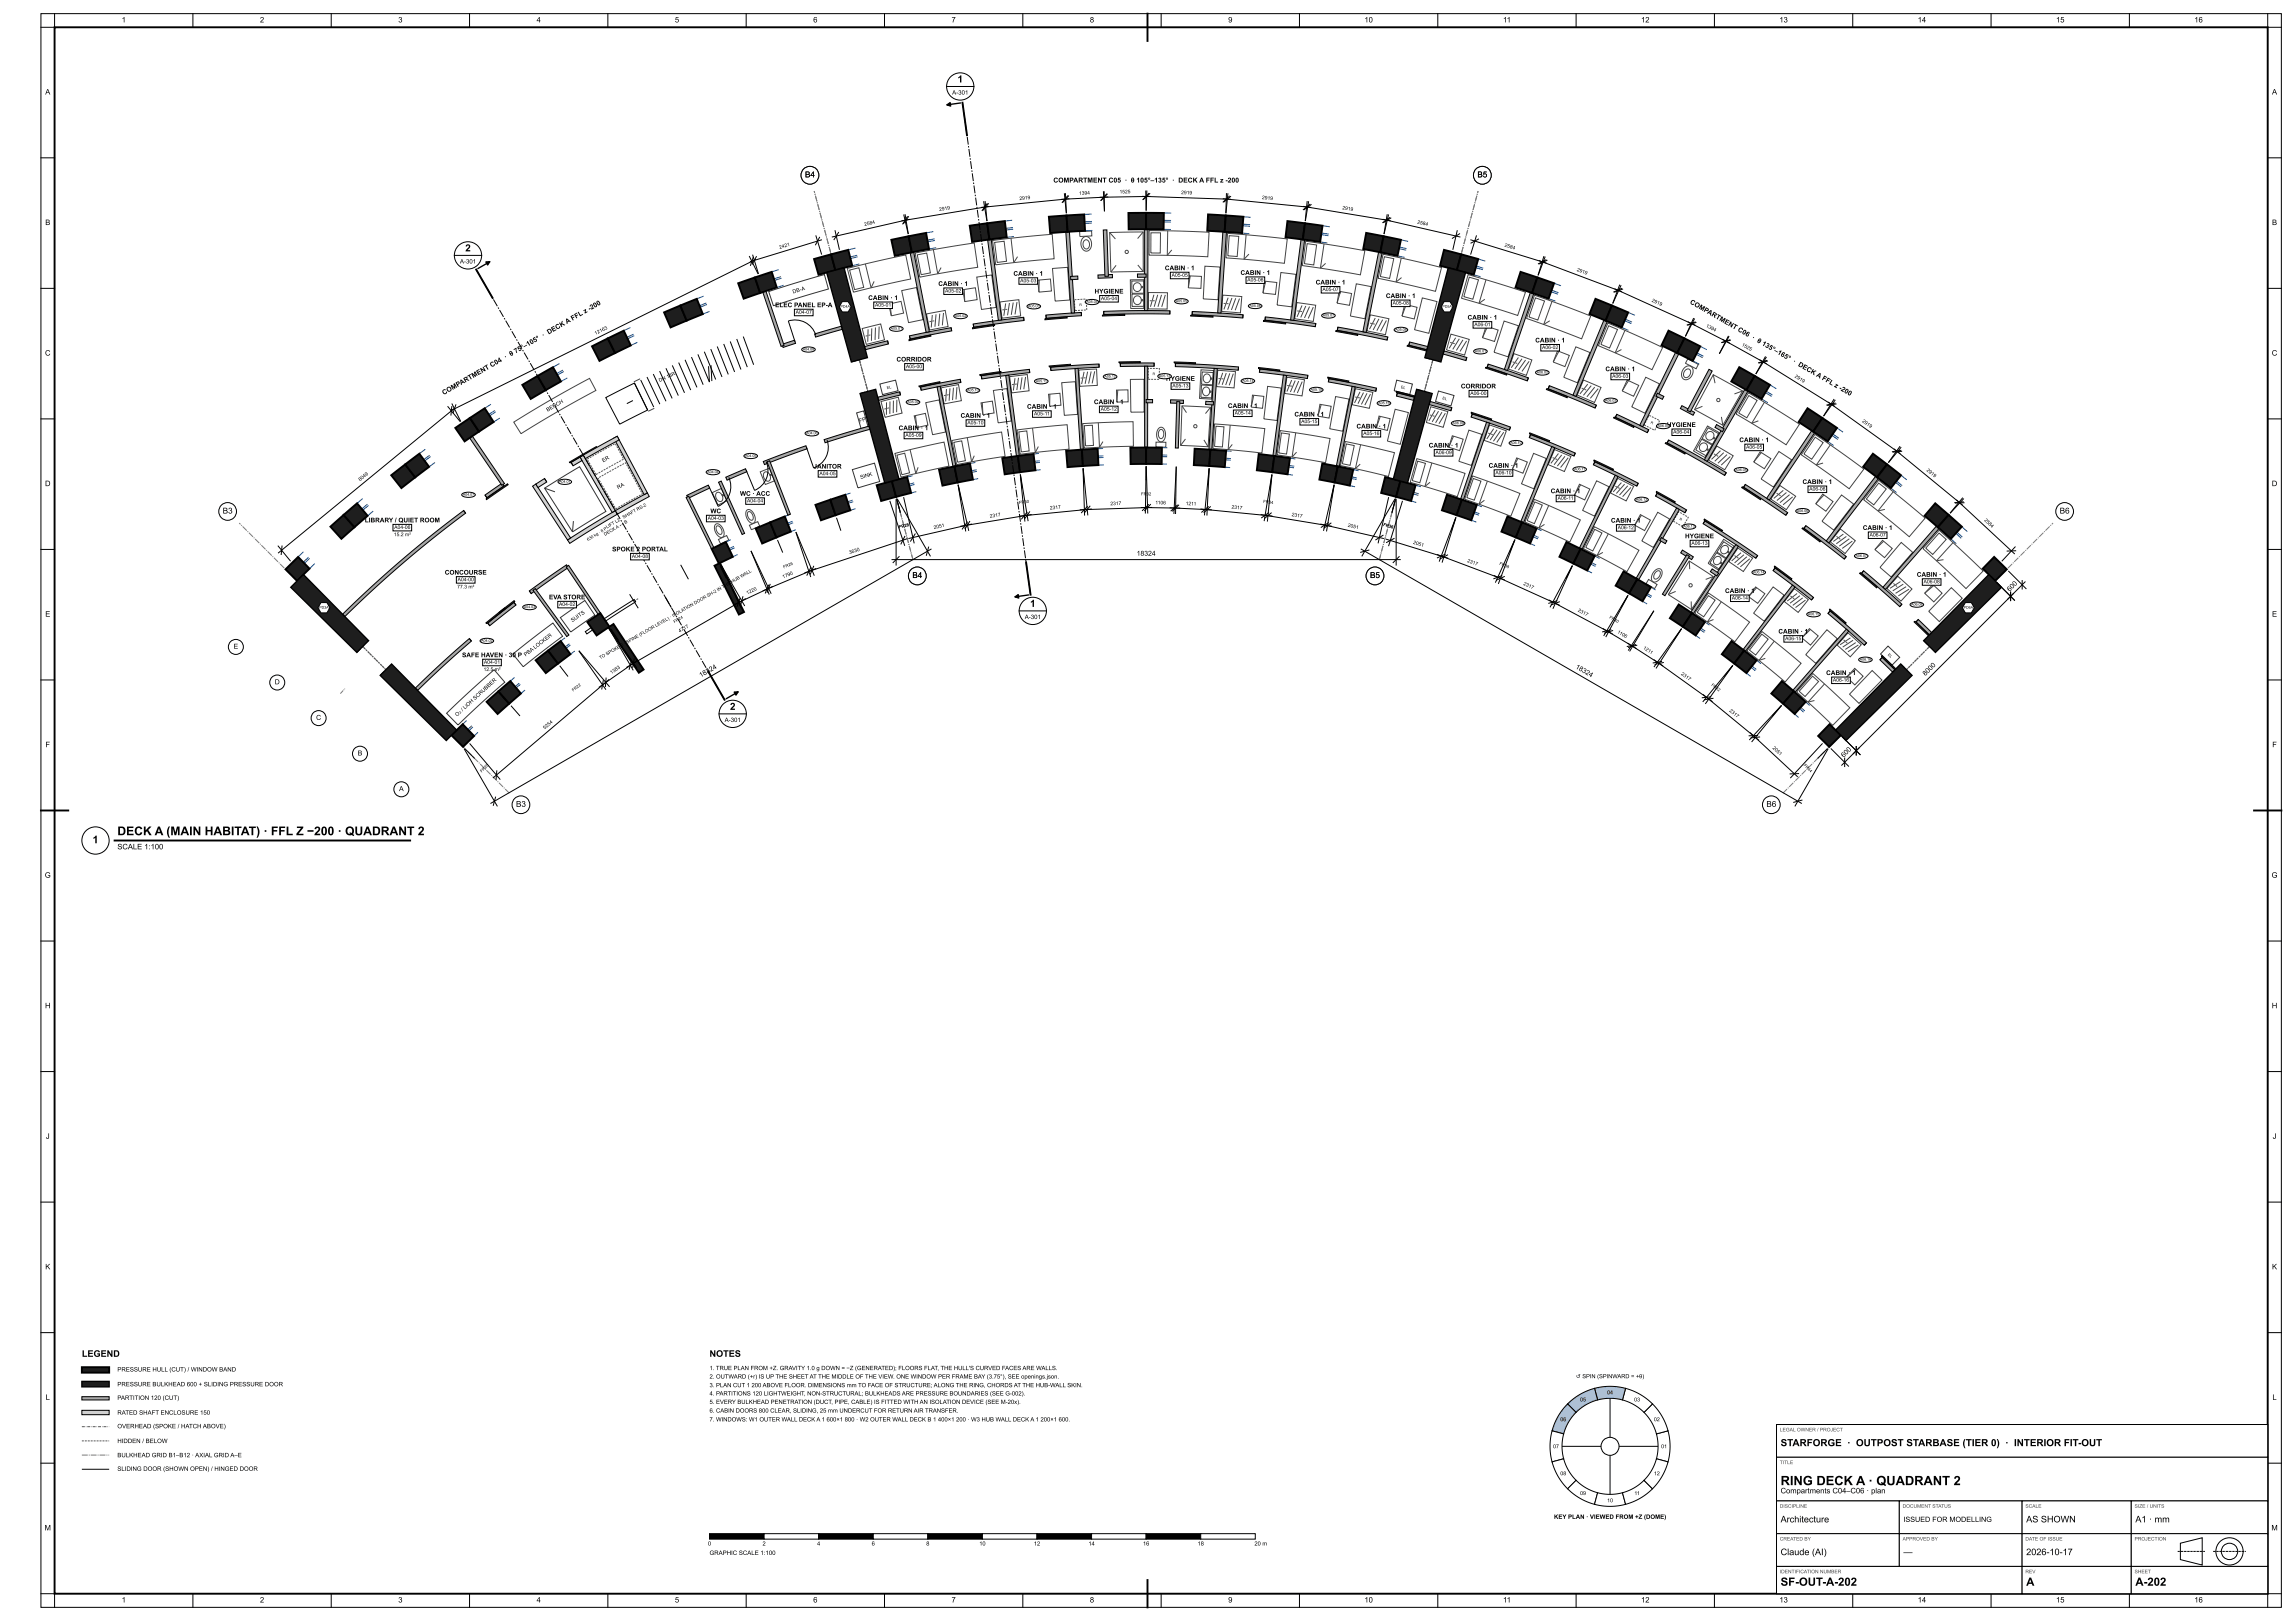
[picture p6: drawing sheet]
<svg xmlns="http://www.w3.org/2000/svg" width="841mm" height="594mm" viewBox="0 0 841 594" stroke-linecap="round" stroke-linejoin="round" font-family="sans-serif">
<defs><g id="words">
<text font-size="4.7" x="652.5" y="544.2">RING DECK A · QUADRANT 2</text>
<text font-size="4.4" x="43" y="306.1">DECK A (MAIN HABITAT) · FFL Z −200 · QUADRANT 2</text>
<g font-size="4.2">
<text x="652.5" y="581.1">SF-OUT-A-202</text>
<text x="742.5" y="581.1">A</text>
<text x="782.5" y="581.1">A-202</text>
</g>
<text font-size="3.9" x="33.9" y="309">1</text>
<g font-size="3.6">
<text x="350.9" y="30.2">1</text>
<text x="170.5" y="92.1">2</text>
<text x="377.5" y="222.4">1</text>
<text x="267.5" y="260.1">2</text>
<text x="652.5" y="529.9">STARFORGE · OUTPOST STARBASE (TIER 0) · INTERIOR FIT-OUT</text>
</g>
<g font-size="3.3">
<text x="30" y="497.2">LEGEND</text>
<text x="260" y="497.2">NOTES</text>
<text x="652.5" y="557.9">Architecture</text>
<text x="742.5" y="557.9">AS SHOWN</text>
<text x="782.5" y="557.9">A1 · mm</text>
<text x="652.5" y="569.9">Claude (AI)</text>
<text x="697.5" y="569.9">—</text>
<text x="742.5" y="569.9">2026-10-17</text>
</g>
<g font-size="3">
<text x="295" y="65">B4</text>
<text x="541.4" y="65">B5</text>
<text x="81.6" y="188.2">B3</text>
<text x="754.8" y="188.2">B6</text>
<text x="334.3" y="211.8">B4</text>
<text x="502" y="211.8">B5</text>
<text x="189.1" y="295.7">B3</text>
<text x="647.3" y="295.7">B6</text>
</g>
<g font-size="2.8">
<text x="44.6" y="8.2">1</text>
<text x="95.3" y="8.2">2</text>
<text x="145.9" y="8.2">3</text>
<text x="196.6" y="8.2">4</text>
<text x="247.3" y="8.2">5</text>
<text x="298" y="8.2">6</text>
<text x="348.7" y="8.2">7</text>
<text x="399.4" y="8.2">8</text>
<text x="450.1" y="8.2">9</text>
<text x="500" y="8.2">10</text>
<text x="550.8" y="8.2">11</text>
<text x="601.4" y="8.2">12</text>
<text x="652.1" y="8.2">13</text>
<text x="702.7" y="8.2">14</text>
<text x="753.4" y="8.2">15</text>
<text x="804.1" y="8.2">16</text>
<text x="16.6" y="34.6">A</text>
<text x="832.6" y="34.6">A</text>
<text x="16.6" y="82.5">B</text>
<text x="832.6" y="82.5">B</text>
<text x="16.5" y="130.3">C</text>
<text x="832.5" y="130.3">C</text>
<text x="16.5" y="178.1">D</text>
<text x="832.5" y="178.1">D</text>
<text x="16.6" y="226">E</text>
<text x="832.6" y="226">E</text>
<text x="16.7" y="273.8">F</text>
<text x="832.7" y="273.8">F</text>
<text x="43" y="311.2">SCALE 1:100</text>
<text x="16.4" y="321.6">G</text>
<text x="832.4" y="321.6">G</text>
<text x="16.5" y="369.5">H</text>
<text x="832.5" y="369.5">H</text>
<text x="16.8" y="417.3">J</text>
<text x="832.8" y="417.3">J</text>
<text x="16.6" y="465.1">K</text>
<text x="832.6" y="465.1">K</text>
<text x="16.7" y="513">L</text>
<text x="832.7" y="513">L</text>
<text x="652.5" y="547.2">Compartments C04–C06 · plan</text>
<text x="16.3" y="560.8">M</text>
<text x="832.3" y="560.8">M</text>
<text x="44.6" y="587.2">1</text>
<text x="95.3" y="587.2">2</text>
<text x="145.9" y="587.2">3</text>
<text x="196.6" y="587.2">4</text>
<text x="247.3" y="587.2">5</text>
<text x="298" y="587.2">6</text>
<text x="348.7" y="587.2">7</text>
<text x="399.4" y="587.2">8</text>
<text x="450.1" y="587.2">9</text>
<text x="500" y="587.2">10</text>
<text x="550.8" y="587.2">11</text>
<text x="601.4" y="587.2">12</text>
<text x="652.1" y="587.2">13</text>
<text x="702.7" y="587.2">14</text>
<text x="753.4" y="587.2">15</text>
<text x="804.1" y="587.2">16</text>
</g>
<text font-size="2.6" x="697.5" y="557.7">ISSUED FOR MODELLING</text>
<g font-size="2.5">
<text x="386" y="66.9">COMPARTMENT C05 · θ 105°–135° · DECK A FFL z -200</text>
<text x="619.1" y="111.1" transform="rotate(30 619.1 111.1)">COMPARTMENT C06 · θ 135°–165° · DECK A FFL z -200</text>
<text x="162.6" y="144.8" transform="rotate(-30 162.6 144.8)">COMPARTMENT C04 · θ 75°–105° · DECK A FFL z -200</text>
<text x="416.5" y="203.6">18324</text>
<text x="736.4" y="216.9" transform="rotate(-45 736.4 216.9)">600</text>
<text x="85.6" y="237.7">E</text>
<text x="577.2" y="244.8" transform="rotate(30 577.2 244.8)">18324</text>
<text x="100.7" y="250.8">D</text>
<text x="256.8" y="248.3" transform="rotate(-30 256.8 248.3)">18324</text>
<text x="705.5" y="247.8" transform="rotate(-45 705.5 247.8)">8000</text>
<text x="115.8" y="263.8">C</text>
<text x="131.1" y="276.8">B</text>
<text x="675.6" y="277.7" transform="rotate(-45 675.6 277.7)">600</text>
<text x="146.2" y="289.9">A</text>
</g>
<g font-size="2.4">
<text x="371.4" y="101">CABIN · 1</text>
<text x="426.9" y="99">CABIN · 1</text>
<text x="454.6" y="100.7">CABIN · 1</text>
<text x="343.8" y="104.8">CABIN · 1</text>
<text x="401.1" y="107.6">HYGIENE</text>
<text x="482.1" y="104.3">CABIN · 1</text>
<text x="284" y="112.6">ELEC PANEL EP-A</text>
<text x="318.2" y="109.9">CABIN · 1</text>
<text x="507.9" y="109.2">CABIN · 1</text>
<text x="537.8" y="117.1">CABIN · 1</text>
<text x="562.6" y="125.5">CABIN · 1</text>
<text x="328.5" y="132.5">CORRIDOR</text>
<text x="588.3" y="136">CABIN · 1</text>
<text x="427.3" y="139.5">HYGIENE</text>
<text x="535.3" y="142.3">CORRIDOR</text>
<text x="376.4" y="149.8">CABIN · 1</text>
<text x="400.9" y="148.1">CABIN · 1</text>
<text x="450" y="149.5">CABIN · 1</text>
<text x="352" y="153.1">CABIN · 1</text>
<text x="474.3" y="152.6">CABIN · 1</text>
<text x="329.3" y="157.6">CABIN · 1</text>
<text x="497.1" y="157">CABIN · 1</text>
<text x="610.8" y="156.5">HYGIENE</text>
<text x="523.6" y="164">CABIN · 1</text>
<text x="637.4" y="162">CABIN · 1</text>
<text x="298.1" y="171.7">JANITOR</text>
<text x="545.5" y="171.4">CABIN · 1</text>
<text x="660.5" y="177.4">CABIN · 1</text>
<text x="271.2" y="181.7">WC · ACC</text>
<text x="568.2" y="180.7">CABIN · 1</text>
<text x="133.7" y="191.4">LIBRARY / QUIET ROOM</text>
<text x="260.3" y="188.1">WC</text>
<text x="590.3" y="191.5">CABIN · 1</text>
<text x="617.5" y="197.2">HYGIENE</text>
<text x="682.6" y="194.2">CABIN · 1</text>
<text x="224.3" y="202">SPOKE 2 PORTAL</text>
<text x="163" y="210.6">CONCOURSE</text>
<text x="702.4" y="211.3">CABIN · 1</text>
<text x="201.2" y="219.6">EVA STORE</text>
<text x="632.1" y="217.3">CABIN · 1</text>
<text x="651.7" y="232.2">CABIN · 1</text>
<text x="169.3" y="240.8">SAFE HAVEN · 30 P</text>
<text x="669.2" y="247.4">CABIN · 1</text>
</g>
<g font-size="2.2">
<text x="348.9" y="34.7">A-301</text>
<text x="168.5" y="96.6">A-301</text>
<text x="375.5" y="226.8">A-301</text>
<text x="265.5" y="264.6">A-301</text>
<text x="43" y="502.6">PRESSURE HULL (CUT) / WINDOW BAND</text>
<text x="260" y="502.1">1. TRUE PLAN FROM +Z. GRAVITY 1.0 g DOWN = −Z (GENERATED); FLOORS FLAT, THE HULL'S CURVED FACES ARE WALLS.</text>
<text x="43" y="508">PRESSURE BULKHEAD 600 + SLIDING PRESSURE DOOR</text>
<text x="260" y="505.2">2. OUTWARD (+r) IS UP THE SHEET AT THE MIDDLE OF THE VIEW. ONE WINDOW PER FRAME BAY (3.75°), SEE openings.json.</text>
<text x="260" y="508.3">3. PLAN CUT 1 200 ABOVE FLOOR. DIMENSIONS mm TO FACE OF STRUCTURE; ALONG THE RING, CHORDS AT THE HUB-WALL SKIN.</text>
<text x="43" y="513">PARTITION 120 (CUT)</text>
<text x="260" y="511.4">4. PARTITIONS 120 LIGHTWEIGHT, NON-STRUCTURAL; BULKHEADS ARE PRESSURE BOUNDARIES (SEE G-002).</text>
<text x="260" y="514.5">5. EVERY BULKHEAD PENETRATION (DUCT, PIPE, CABLE) IS FITTED WITH AN ISOLATION DEVICE (SEE M-20x).</text>
<text x="43" y="518.4">RATED SHAFT ENCLOSURE 150</text>
<text x="260" y="517.6">6. CABIN DOORS 800 CLEAR, SLIDING, 25 mm UNDERCUT FOR RETURN AIR TRANSFER.</text>
<text x="260" y="520.9">7. WINDOWS: W1 OUTER WALL DECK A 1 600×1 800 · W2 OUTER WALL DECK B 1 400×1 200 · W3 HUB WALL DECK A 1 200×1 600.</text>
<text x="43" y="523.4">OVERHEAD (SPOKE / HATCH ABOVE)</text>
<text x="43" y="528.8">HIDDEN / BELOW</text>
<text x="43" y="534">BULKHEAD GRID B1–B12 · AXIAL GRID A–E</text>
<text x="43" y="539">SLIDING DOOR (SHOWN OPEN) / HINGED DOOR</text>
<text x="569.4" y="556.6">KEY PLAN · VIEWED FROM +Z (DOME)</text>
<text x="260" y="569.8">GRAPHIC SCALE 1:100</text>
</g>
<g font-size="2.1">
<text x="577.5" y="505">↺ SPIN (SPINWARD = +θ)</text>
<text x="259.4" y="566.3">0</text>
<text x="279.4" y="566.3">2</text>
<text x="299.4" y="566.3">4</text>
<text x="319.4" y="566.3">6</text>
<text x="339.4" y="566.3">8</text>
<text x="358.8" y="566.3">10</text>
<text x="378.8" y="566.3">12</text>
<text x="398.8" y="566.3">14</text>
<text x="418.8" y="566.3">16</text>
<text x="438.8" y="566.3">18</text>
<text x="459.7" y="566.3">20 m</text>
</g>
<g font-size="1.9">
<text x="290.6" y="107.6" transform="rotate(-17 290.6 107.6)">DB-A</text>
<text x="200.7" y="150.9" transform="rotate(-30 200.7 150.9)">BENCH</text>
<text x="315" y="154.8" transform="rotate(-16 315 154.8)">FP</text>
<text x="221" y="169.5" transform="rotate(-29 221 169.5)">ER</text>
<text x="226.5" y="179.3" transform="rotate(-29 226.5 179.3)">RA</text>
<text x="315.4" y="175.5" transform="rotate(-16 315.4 175.5)">SINK</text>
<text x="209.7" y="228" transform="rotate(-35 209.7 228)">SUITS</text>
<text x="192.6" y="240.6" transform="rotate(-38 192.6 240.6)">PBA LOCKER</text>
<text x="167.5" y="262.6" transform="rotate(-42 167.5 262.6)">O₂ / LiOH SCRUBBER</text>
<text x="579" y="513.5">05</text>
<text x="588.9" y="510.9">04</text>
<text x="598.8" y="513.5">03</text>
<text x="571.8" y="520.8">06</text>
<text x="606.1" y="520.8">02</text>
<text x="569.1" y="530.7">07</text>
<text x="608.7" y="530.7">01</text>
<text x="571.8" y="540.6">08</text>
<text x="606.1" y="540.6">12</text>
<text x="579" y="547.8">09</text>
<text x="588.9" y="550.5">10</text>
<text x="598.9" y="547.8">11</text>
</g>
<g font-size="1.8">
<text x="395.4" y="71.4" transform="rotate(-3 395.4 71.4)">1394</text>
<text x="410.2" y="70.9" transform="rotate(-1 410.2 70.9)">1525</text>
<text x="432.8" y="71.1" transform="rotate(2 432.8 71.1)">2919</text>
<text x="344.2" y="77.3" transform="rotate(-9 344.2 77.3)">2919</text>
<text x="373.6" y="73.3" transform="rotate(-6 373.6 73.3)">2919</text>
<text x="462.4" y="72.9" transform="rotate(6 462.4 72.9)">2919</text>
<text x="491.8" y="76.7" transform="rotate(9 491.8 76.7)">2919</text>
<text x="316.8" y="82.8" transform="rotate(-13 316.8 82.8)">2584</text>
<text x="519.3" y="81.9" transform="rotate(13 519.3 81.9)">2584</text>
<text x="285.7" y="91.2" transform="rotate(-17 285.7 91.2)">2421</text>
<text x="551.2" y="90.3" transform="rotate(17 551.2 90.3)">2584</text>
<text x="429.3" y="101.4">A05-05</text>
<text x="577.7" y="99.3" transform="rotate(21 577.7 99.3)">2919</text>
<text x="346.3" y="107.2">A05-02</text>
<text x="373.8" y="103.5">A05-03</text>
<text x="457.1" y="103.1">A05-06</text>
<text x="484.6" y="106.7">A05-07</text>
<text x="320.6" y="112.3">A05-01</text>
<text x="403.4" y="110">A05-04</text>
<text x="510.3" y="111.6">A05-08</text>
<text x="605.1" y="110.5" transform="rotate(24 605.1 110.5)">2919</text>
<text x="291.6" y="115">A04-07</text>
<text x="540.3" y="119.5">A06-01</text>
<text x="625" y="119.8" transform="rotate(27 625 119.8)">1394</text>
<text x="218.2" y="122.8" transform="rotate(-26 218.2 122.8)">12163</text>
<text x="565.1" y="127.9">A06-02</text>
<text x="638.1" y="126.7" transform="rotate(29 638.1 126.7)">1525</text>
<text x="332" y="134.9">A05-00</text>
<text x="241.7" y="140" transform="rotate(-24 241.7 140)">DN 18R</text>
<text x="429.6" y="142">A05-13</text>
<text x="590.8" y="138.4">A06-03</text>
<text x="657.5" y="138.2" transform="rotate(32 657.5 138.2)">2919</text>
<text x="538.8" y="144.7">A06-00</text>
<text x="354.5" y="155.5">A05-10</text>
<text x="378.9" y="152.2">A05-11</text>
<text x="403.3" y="150.5">A05-12</text>
<text x="452.4" y="151.9">A05-14</text>
<text x="476.8" y="155">A05-15</text>
<text x="682.3" y="154.6" transform="rotate(36 682.3 154.6)">2919</text>
<text x="331.8" y="160.1">A05-09</text>
<text x="499.6" y="159.4">A05-16</text>
<text x="613.1" y="158.9">A06-04</text>
<text x="526" y="166.4">A06-09</text>
<text x="639.8" y="164.4">A06-05</text>
<text x="548" y="173.8">A06-10</text>
<text x="705.9" y="172.5" transform="rotate(39 705.9 172.5)">2919</text>
<text x="131.9" y="176.4" transform="rotate(-39 131.9 176.4)">8049</text>
<text x="300.3" y="174.1">A04-05</text>
<text x="663" y="179.8">A06-06</text>
<text x="273.7" y="184.1">A04-04</text>
<text x="406.9" y="185.2" transform="rotate(-2 406.9 185.2)">2317</text>
<text x="423.4" y="184.8" transform="rotate(1 423.4 184.8)">1106</text>
<text x="434.5" y="185.1" transform="rotate(3 434.5 185.1)">1211</text>
<text x="570.8" y="183.1">A06-11</text>
<text x="259.3" y="190.5">A04-03</text>
<text x="362.8" y="189.8" transform="rotate(-9 362.8 189.8)">2317</text>
<text x="384.8" y="186.7" transform="rotate(-6 384.8 186.7)">2317</text>
<text x="451.2" y="186.3" transform="rotate(6 451.2 186.3)">2317</text>
<text x="473.3" y="189.1" transform="rotate(9 473.3 189.1)">2317</text>
<text x="727" y="190.8" transform="rotate(43 727 190.8)">2584</text>
<text x="144.3" y="196.5">15.2 m²</text>
<text x="144.5" y="193.8">A04-06</text>
<text x="342.3" y="193.9" transform="rotate(-13 342.3 193.9)">2051</text>
<text x="493.8" y="193" transform="rotate(13 493.8 193)">2051</text>
<text x="592.8" y="193.9">A06-12</text>
<text x="685.1" y="196.6">A06-07</text>
<text x="311.3" y="203.1" transform="rotate(-18 311.3 203.1)">3630</text>
<text x="517.7" y="199.3" transform="rotate(17 517.7 199.3)">2051</text>
<text x="619.8" y="199.7">A06-13</text>
<text x="231.5" y="204.5">A04-08</text>
<text x="537.6" y="205.9" transform="rotate(21 537.6 205.9)">2317</text>
<text x="167.5" y="215.6">77.3 m²</text>
<text x="167.7" y="213">A04-00</text>
<text x="287" y="212" transform="rotate(-23 287 212)">1790</text>
<text x="558.1" y="214.3" transform="rotate(24 558.1 214.3)">2317</text>
<text x="704.9" y="213.8">A06-08</text>
<text x="273.8" y="217.9" transform="rotate(-25 273.8 217.9)">1220</text>
<text x="634.6" y="219.7">A06-14</text>
<text x="204.8" y="222">A04-02</text>
<text x="578.1" y="224" transform="rotate(28 578.1 224)">2317</text>
<text x="249" y="231.9" transform="rotate(-30 249 231.9)">4717</text>
<text x="592.5" y="231.9" transform="rotate(31 592.5 231.9)">1106</text>
<text x="602" y="237.7" transform="rotate(33 602 237.7)">1211</text>
<text x="654.2" y="234.6">A06-15</text>
<text x="177.2" y="245.9">12.5 m²</text>
<text x="177.3" y="243.2">A04-01</text>
<text x="224.1" y="247.1" transform="rotate(-35 224.1 247.1)">1383</text>
<text x="615.9" y="247.2" transform="rotate(36 615.9 247.2)">2317</text>
<text x="671.7" y="249.8">A06-16</text>
<text x="633.6" y="260.6" transform="rotate(39 633.6 260.6)">2317</text>
<text x="199.6" y="267.3" transform="rotate(-40 199.6 267.3)">5254</text>
<text x="649.4" y="274.2" transform="rotate(43 649.4 274.2)">2051</text>
</g>
<g font-size="1.8" fill="#444">
<text x="652.2" y="524.5">LEGAL OWNER / PROJECT</text>
<text x="652.2" y="536.5">TITLE</text>
<text x="652.2" y="552.5">DISCIPLINE</text>
<text x="697.2" y="552.5">DOCUMENT STATUS</text>
<text x="742.2" y="552.5">SCALE</text>
<text x="782.2" y="552.5">SIZE / UNITS</text>
<text x="652.2" y="564.5">CREATED BY</text>
<text x="697.2" y="564.5">APPROVED BY</text>
<text x="742.2" y="564.5">DATE OF ISSUE</text>
<text x="782.2" y="564.5">PROJECTION</text>
<text x="652.2" y="576.5">IDENTIFICATION NUMBER</text>
<text x="742.2" y="576.5">REV</text>
<text x="782.2" y="576.5">SHEET</text>
</g>
<g font-size="1.7">
<text x="228.5" y="190.1" transform="rotate(-29 228.5 190.1)">SHAFT RS-2</text>
<text x="221.7" y="196.4" transform="rotate(-30 221.7 196.4)">DECK A ↔ B</text>
<text x="222.4" y="193.7" transform="rotate(-30 222.4 193.7)">LIFT L2</text>
<text x="220" y="241.6" transform="rotate(-30 220 241.6)">TO SPOKE 2 · SPINE (FLOOR LEVEL) · ISOLATION DOOR SH-2 IN THE HUB WALL</text>
</g>
<g font-size="1.5">
<text x="373.4" y="184.7" transform="rotate(-7 373.4 184.7)">FR30</text>
<text x="418.1" y="181.5">FR32</text>
<text x="462.9" y="184.2" transform="rotate(7 462.9 184.2)">FR34</text>
<text x="329.6" y="193.7" transform="rotate(-15 329.6 193.7)">FR28</text>
<text x="506.8" y="192.7" transform="rotate(15 506.8 192.7)">FR36</text>
<text x="215.4" y="198.3" transform="rotate(-32 215.4 198.3)">630 kg · 8 P</text>
<text x="287.2" y="208.3" transform="rotate(-23 287.2 208.3)">FR26</text>
<text x="549.3" y="206.9" transform="rotate(23 549.3 206.9)">FR38</text>
<text x="589.6" y="226.5" transform="rotate(30 589.6 226.5)">FR40</text>
<text x="247.2" y="228.4" transform="rotate(-30 247.2 228.4)">FR24</text>
<text x="627" y="251.2" transform="rotate(38 627 251.2)">FR42</text>
<text x="210" y="253.5" transform="rotate(-38 210 253.5)">FR22</text>
<text x="660.8" y="280.5" transform="rotate(45 660.8 280.5)">FR44</text>
<text x="176.5" y="283.2" transform="rotate(-45 176.5 283.2)">FR20</text>
</g>
<g font-size="1.4">
<text x="325.1" y="142.6" transform="rotate(-14 325.1 142.6)">EL</text>
<text x="513.3" y="142.2" transform="rotate(14 513.3 142.2)">EL</text>
<text x="528.5" y="146.3" transform="rotate(16 528.5 146.3)">EL</text>
<text x="691.7" y="240" transform="rotate(44 691.7 240)">EL</text>
</g>
<g font-size="1.3">
<text x="308" y="112.8">PD4A</text>
<text x="376.7" y="112.6">A05.03</text>
<text x="398.1" y="111">A05.04</text>
<text x="430.8" y="110.7">A05.05</text>
<text x="457.9" y="112.5">A05.06</text>
<text x="528.6" y="112.8">PD5A</text>
<text x="349.9" y="116.2">A05.02</text>
<text x="484.7" y="116">A05.07</text>
<text x="326.4" y="120.8">A05.01</text>
<text x="511.3" y="121.2">A05.08</text>
<text x="294.2" y="128.4">A04.08</text>
<text x="540.4" y="129.1">A06.01</text>
<text x="563.1" y="136.8">A06.02</text>
<text x="354.4" y="143.4">A05.10</text>
<text x="379.5" y="140.1">A05.11</text>
<text x="404.7" y="138.4">A05.12</text>
<text x="424.7" y="138.2">A05.13</text>
<text x="455.2" y="139.9">A05.14</text>
<text x="480.3" y="143.2">A05.15</text>
<text x="332.5" y="147.7">A05.09</text>
<text x="505.1" y="148.1">A05.16</text>
<text x="588.1" y="147.2">A06.03</text>
<text x="532.2" y="155.5">A06.09</text>
<text x="295.4" y="159.1">A04.06</text>
<text x="607.4" y="156.5">A06.04</text>
<text x="273" y="167.4">A04.05</text>
<text x="553.4" y="162.7">A06.10</text>
<text x="259.2" y="173.4">A04.04</text>
<text x="576.8" y="172.3">A06.11</text>
<text x="635.9" y="172.6">A06.05</text>
<text x="204.9" y="176.9">A04.01</text>
<text x="169.6" y="181.6">A04.07</text>
<text x="599.5" y="183.5">A06.12</text>
<text x="615.3" y="190.4" transform="rotate(30 615.3 190.4)">R</text>
<text x="658.4" y="187.6">A06.06</text>
<text x="616.8" y="193.3">A06.13</text>
<text x="680" y="204.1">A06.07</text>
<text x="642.4" y="210.1">A06.14</text>
<text x="700.3" y="221.9">A06.08</text>
<text x="117" y="223">PD3A</text>
<text x="191.9" y="222.8">A04.03</text>
<text x="662.5" y="225.4">A06.15</text>
<text x="719.6" y="223">PD6A</text>
<text x="176.3" y="235.2">A04.02</text>
<text x="681.5" y="242.1">A06.16</text>
</g>
<g font-size="1.2">
<text x="395.6" y="112.2" transform="rotate(-3 395.6 112.2)">R</text>
<text x="422.4" y="137.5">R</text>
<text x="604.7" y="155.1" transform="rotate(27 604.7 155.1)">R</text>
</g>
</g></defs>
<path d="M334.6 205.2l-36.2-135.2M505.4 205.2l36.2-135.2M186.7 290.7l-99-99M653.3 290.7l99-99M30 533.2h10" fill="none" stroke="#7a7a7a" stroke-width=".37" stroke-dasharray="2.2 .4 .4 .4" stroke-linecap="butt"/>
<path d="M124.7 254.2l1.7-1.9" fill="none" stroke="#7a7a7a" stroke-width=".37" stroke-dasharray="1.6 .3 .3 .3" stroke-linecap="butt"/>
<path d="M281.7 106.8l20.4-6.2 1.5 5.3-20.2 6.2zM313.9 151.3l2.6-.7 1.6 5.8-2.6 .7zM199.6 178.9l12.8-7.9 9.6 16.4-12.2 7.5zM199.6 178.9l3.8 1.3M312.3 172.1l8.2-2.4 1.9 6.8-8 2.3zM210.1 190.9l-.3 4M187.9 239.7l14.7-11.4 3.6 4.8-14.5 11.2zM205.3 226.3l9-6.3 3.7 5.4-8.9 6.2zM163.7 261.4l9.3-8.9 8.1-7.1 3.9 4.6-7.9 7-9.3 8.7z" fill="none" stroke="#333" stroke-width=".37"/>
<path d="M340.6 117.9l1.9-.4M367.3 113.6l2-.3M317.2 123.2l1.9-.5M218.4 173.9l10.1-5.7-3-5.7-10.3 5.8 3.2 5.6M225.6 186.5l9.8-5.5-6.1-11.4-10.1 5.6 6.4 11.3M232.3 220.3l1.8-1.1M141.4 245.4l-8.5-8.5" fill="none" stroke="#555" stroke-width=".37" stroke-dasharray=".7 .4" stroke-linecap="butt"/>
<g fill="none" stroke="#444" stroke-width=".37">
<path d="M310.5 98.4l21.4-5 1.8 8.8-21 4.9zM311.3 99l3.4-.9 1.8 7.2-3.3 .8zM317.1 96.7l2.1 8.8 1.1-2.4M335.3 92.7l21.7-3.7 1.3 8.9-21.2 3.7zM336.1 93.4l3.5-.7 1.3 7.3-3.3 .7zM342 91.5l1.6 8.8 1.3-2.2M363.7 88.1l21.9-2.2 .7 8.9-21.4 2.2zM364.5 88.8l3.5-.4 .8 7.3-3.4 .5zM370.5 87.3l1 8.9 1.4-2.2M385.7 98.4l5.5-.4 .8 11.9-5.4 .4zM395.6 84.9l4.4-.2 .1 1.8-4.4 .2zM396.7 87.3a1.84 1.84 0 0 1 2.1-.5 1.84 1.84 0 0 1 1.1 1.9 2.45 2.45 0 0 1-2.1 3.3 3.1 3.1 0 0 1-1.1-4.7z"/>
<path d="M397.2 88.3a1.22 1.22 0 0 1 1.5-.2 1.22 1.22 0 0 1 .6 1.4 1.27 1.27 0 0 1-1.2 1.8 1.27 1.27 0 0 1-1.2-1.7zM406.6 85.2l12.3-.2v14.5l-11.8 .2zM406.6 85.2l2.1 2.4M409 97.2l-1.9 2.5M416.9 97.1l2 2.4M418.9 85l-2 2.4M320.8 120l-.1 4.6M322.2 119.7l-.2 4.5M325.6 111.5l4.6-1.1 .9 4.3-4.5 1zM326.2 111.3l.4 4.4M330.4 106.5l5.5-1.1 2.3 11.7-5.3 1.1zM339.5 115l6.9-1.2 1 5.9-6.7 1.2z"/>
<path d="M341.6 115.4l-.3 4.6M343 115.2l-.4 4.5M344.4 114.9l-.4 4.6M345.7 114.7l-.4 4.5M352.8 106.2l4.6-.7 .7 4.3-4.6 .7zM353.3 106.1l.2 4.4M357.9 101.5l5.5-.7 1.6 11.9-5.3 .7zM366.4 110.7l7-.9 .6 6-6.8 .8zM368.5 111.2l-.7 4.5M369.9 111l-.7 4.5M371.3 110.9l-.7 4.5M372.7 110.7l-.7 4.5"/>
<path d="M380.3 102.7l4.6-.4 .4 4.3-4.6 .4zM380.8 102.6l-.1 4.4M234.6 138.8l-2.3 1.1M316 120.4l6.7-1.7 1.4 5.8-6.6 1.7zM318.1 120.7l-.1 4.5M319.5 120.3l-.2 4.6M188.3 154.7l13.7-8.3 14-7.7 2.4 4.4-13.9 7.6-13.6 8.2zM239.8 149.6l-2.3 1.1M278.6 172.9l3.4-1.3 1.8 4.6-3.3 1.3zM280.1 173.1a1.78 1.78 0 0 1 2.1 1.1 1.78 1.78 0 0 1-.8 2.1 2.11 2.11 0 0 1-1.3-3.2zM261 180.5l3.3-1.5 2.1 4.5-3.3 1.5zM262.1 192.2a2.02 2.02 0 0 1 2.8 1.6 2.02 2.02 0 0 1-.5 3.2 3.5 3.5 0 0 1-2.3-4.8z"/>
<path d="M262.6 180.6a1.78 1.78 0 0 1 2.1 1 1.78 1.78 0 0 1-.7 2.2 2.11 2.11 0 0 1-1.4-3.2zM262.6 192.8a1.89 1.89 0 0 1 1.9 2.7 .95 .95 0 0 1-1 .3 .95 .95 0 0 1-.7-.8l-.4-1.4zM263.3 197.7l3-1.4 .8 1.6-3 1.4zM273.7 187a2.02 2.02 0 0 1 2.7 1.6 2.02 2.02 0 0 1-.6 3.2 3.5 3.5 0 0 1-2.1-4.8zM274.1 187.6a1.89 1.89 0 0 1 1.8 2.7 .95 .95 0 0 1-1 .3 .95 .95 0 0 1-.6-.8l-.4-1.4zM274.6 192.5l3.1-1.3 .7 1.6-3.1 1.3z"/>
<circle cx="282.4" cy="174.1" r=".25"/>
<circle cx="264.9" cy="181.5" r=".25"/>
</g>
<circle cx="412.9" cy="92.3" r=".6" fill="#fff" stroke="#444" stroke-width=".37"/>
<g fill="none" stroke="#444" stroke-width=".37">
<path d="M421.1 84.5l22 .6-.5 9-21.5-.6zM421.8 85.3h3.5l-.1 7.4h-3.5zM427.9 84.6l-.2 9 1.7-2M441.5 97.5l5.6 .4-.8 11.9-5.4-.3zM449.8 85.5l21.9 2.1-1 8.9-21.5-2zM450.4 86.4l3.5 .2-.5 7.4-3.5-.3zM456.6 86l-.7 9 1.8-1.9M469.4 99.9l5.5 .6-1.6 11.9-5.3-.6zM478.5 88.4l21.7 3.5-1.7 8.8-21.2-3.4zM479 89.3l3.5 .5-1.1 7.3-3.4-.5zM485.2 89.4l-1.3 8.9 1.9-1.8M506.8 93.2l21.4 4.8-2.2 8.8-21-4.8z"/>
<path d="M507.3 94.1l3.4 .7-1.5 7.2-3.4-.7zM513.5 94.6l-1.9 8.8 2-1.7M414.2 102.5h5v10.5h-4.9zM414.7 103h4.5v4.5h-4.4zM414.8 107.8h4.4v4.5h-4.3zM420.8 107.2l7 .1-.1 6-6.9-.1zM422.8 108l-1.2 4.4M424.2 108l-1.2 4.4M425.6 108l-1.3 4.4M427 108.1l-1.3 4.3M435.6 101.1l4.7 .2-.2 4.4-4.6-.2zM436.2 101.1l-.7 4.4"/>
<path d="M448.1 108.1l7 .6-.6 6-6.8-.6zM450.1 109.1l-1.6 4.3M451.4 109.2l-1.5 4.3M452.8 109.3l-1.5 4.3M454.2 109.4l-1.6 4.3M463.3 103l4.6 .5-.5 4.4-4.6-.5zM463.8 103.1l-1 4.3M475.2 110.9l6.9 1-.9 5.9-6.8-1zM477.1 111.9l-1.8 4.2M478.5 112.1l-1.8 4.2M479.9 112.3l-1.9 4.2M481.3 112.5l-1.9 4.2"/>
<path d="M490.7 106.7l4.6 .9-.8 4.3-4.5-.8zM491.2 106.8l-1.2 4.3M497 104l5.5 1-2.4 11.8-5.3-1zM502.1 115.4l6.9 1.4-1.3 5.9-6.8-1.4zM504 116.6l-2.1 4M505.3 116.8l-2.1 4.1M506.7 117.1l-2.1 4.1M508 117.4l-2.1 4.1M514.7 111.5l4.6 1.1-1.1 4.3-4.4-1.1zM515.3 111.7l-1.5 4.1M521.2 109.2l5.4 1.3-3 11.6-5.2-1.3zM370 138l6.4-.8 .7 6-6.4 .8z"/>
<path d="M371.9 138.6l-.6 4.5M373.2 138.4l-.6 4.5M374.5 138.3l-.6 4.5M375.8 138.1l-.6 4.5M395.3 135.6l6.5-.4 .3 6-6.4 .4zM397.3 136.3l-.9 4.4M398.6 136.2l-1 4.5M399.9 136.1l-1 4.5M401.2 136.1l-1 4.4M414.2 139h5l.1 12h-4.9zM322.8 147.1l6.4-1.6 1.4 5.9-6.3 1.5zM324.9 147.4l-.1 4.6"/>
<path d="M326.1 147.1v4.6M327.4 146.8l-.1 4.6M328.7 146.5l-.1 4.5M335 152.4l4.1-.9 .9 4.3-4 .9zM335.5 152.3l.5 4.4M339.2 147.6l4.9-1.1 2.4 11.8-4.7 1zM344.8 142.1l6.4-1.2 1.1 5.9-6.3 1.2zM346.8 142.6l-.3 4.5M348.1 142.3l-.3 4.5M349.4 142.1l-.3 4.5M350.7 141.8l-.4 4.6M359.5 147.6l4.1-.6 .7 4.3-4.1 .7z"/>
<path d="M360 147.6l.2 4.4M364 143.1l5-.7 1.6 11.9-4.8 .7zM372.7 157.5l18.4-1.9 .7 9-18 1.9zM373.3 158.3l3-.4 .8 7.4-2.8 .3zM378.4 156.9l1 8.9 1.1-2.2M384.2 144.5l4.2-.4 .4 4.4-4.1 .4zM384.7 144.4v4.5M389.1 140.2l5-.3 .8 11.9-4.9 .4zM396.8 155.2l18.4-.7 .1 9-18 .7zM397.4 156l2.9-.2 .4 7.4-2.9 .2zM402.5 154.9l.4 9 1.3-2.1M409.1 143l4.2-.1 .1 4.4-4.1 .1z"/>
<path d="M409.6 142.9l-.3 4.5M424.8 156.8a1.64 1.64 0 0 1 1.7 .2 1.64 1.64 0 0 1 .6 1.7 2.67 2.67 0 0 1-1.7 3.2 3.1 3.1 0 0 1-.9-4.8zM425.1 157.5a1.29 1.29 0 0 1 1.3 .5 1.29 1.29 0 0 1 0 1.4 1.02 1.02 0 0 1-1 1.3 1.02 1.02 0 0 1-.9-1.3l.1-1.1zM433.1 148.7l10.5 .5-.9 14.5-10.1-.5zM433.1 148.7l1.7 2.5M443.6 149.2l-1.9 2.4M327.9 166.2l18-4.2 1.8 8.8-17.5 4.1zM328.7 166.8l2.8-.7 1.8 7.2-2.8 .7zM333.5 164.8l2.1 8.7 .9-2.3M348.8 161.4l18.2-3.1 1.3 8.9-17.7 3.1zM349.5 162.1l2.9-.6 1.4 7.3-2.9 .6zM354.4 160.4l1.6 8.8 1-2.2"/>
<path d="M423.6 162l3.6 .1v1.8l-3.6-.1zM434.4 160.9l-1.8 2.3M441.2 161.2l1.5 2.5"/>
<circle cx="416.7" cy="105.2" r="1.54"/>
<circle cx="416.7" cy="110" r="1.53"/>
<circle cx="418.5" cy="105.2" r=".25"/>
<circle cx="418.6" cy="110" r=".25"/>
</g>
<path d="M393.9 113.8l4.3-.2-.2-4-4.3 .2 .2 4M421.3 110.2h2M448.4 111.2l2 .1M475.3 113.9l2 .3M502 118.4l2 .4M396 138.5l1.8-.1M324.1 149.9l1.7-.4M345.9 145l1.8-.4M370.8 140.9l1.9-.2" fill="none" stroke="#555" stroke-width=".37" stroke-dasharray=".7 .4" stroke-linecap="butt"/>
<circle cx="438" cy="156.2" r=".6" fill="#fff" stroke="#444" stroke-width=".37"/>
<g fill="none" stroke="#444" stroke-width=".37">
<path d="M538 100.6l21 6.5-2.8 8.5-20.6-6.3zM538.4 101.6l3.4 .9-2.1 7.2-3.3-1zM544.5 102.5l-2.5 8.6 2.1-1.4M544.6 119.5l4.4 1.4-1.3 4.2-4.4-1.3zM545.1 119.7l-1.8 4.1M551.2 117.6l5.2 1.8-3.8 11.4-5.1-1.7zM562.3 108.2l20.6 7.6-3.3 8.4-20.2-7.5zM562.7 109.1l3.3 1.2-2.5 7-3.2-1.2zM568.7 110.4l-3 8.5 2.2-1.4M589.2 118.4l20.1 8.9-3.9 8.2-19.7-8.8zM589.5 119.4l3.2 1.3-2.9 6.8-3.2-1.3zM440.1 135.5l4.6 .3-.7 10.5-4.4-.3z"/>
<path d="M440.5 136.3l4.1 .2-.3 4.5-4-.2zM441.5 137.3a1.46 1.46 0 0 1 2.1 1.4 1.46 1.46 0 0 1-2.3 1.2 1.83 1.83 0 0 1 .2-2.6zM446.2 135.7l6.5 .5-.5 6-6.4-.5zM448.1 136.6l-1.5 4.3M449.4 136.7l-1.5 4.3M450.7 136.8l-1.5 4.3M451.9 136.9l-1.5 4.3M471.6 138.2l6.4 .9-.9 6-6.3-.9zM473.3 139.3l-1.7 4.2M474.6 139.5l-1.7 4.2M475.9 139.6l-1.8 4.2M477.2 139.8l-1.8 4.2"/>
<path d="M531.7 122.4l6.7 2-1.7 5.7-6.6-1.9zM533.4 123.8l-2.4 3.9M534.8 124.1l-2.4 3.9M536.1 124.5l-2.4 3.9M537.4 124.9l-2.4 3.9M554.8 129.6l6.6 2.3-2.1 5.6-6.5-2.2zM556.4 131l-2.6 3.8M557.7 131.5l-2.6 3.7M559 131.9l-2.6 3.8M560.4 132.4l-2.7 3.7M570.7 128.6l4.4 1.6-1.6 4.1-4.3-1.6zM571.2 128.7l-2 4"/>
<path d="M577.5 127.1l5.1 2.1-4.6 11.1-5-2zM580.3 139.2l6.4 2.8-2.4 5.5-6.3-2.7zM595.5 121l-3.6 8.3 2.3-1.2M596.3 139.3l4.2 1.9-1.9 4-4.1-1.9zM596.8 139.5l-2.3 3.8M603.1 138.2l5 2.5-5.3 10.7-4.9-2.3zM617.3 134.8a1.86 1.86 0 0 1 2.5-.4 1.86 1.86 0 0 1 .5 2.6 2.45 2.45 0 0 1-3.6 1.8 3 3 0 0 1 .6-4zM617.6 135.6a1.2 1.2 0 0 1 1.8 0 1.2 1.2 0 0 1-.1 1.7 1.27 1.27 0 0 1-1.8 1 1.27 1.27 0 0 1-.3-2.1zM618.5 131.5l3.9 2-.9 1.6-3.9-2zM627.8 137.3l10.7 6-7.2 12.5-10.3-5.7zM627.8 137.3l.7 3.1M440.3 141.1l4 .2-.3 4.5-3.9-.2z"/>
<path d="M441.2 142.1a1.45 1.45 0 0 1 2.1 1.4 1.45 1.45 0 0 1-2.2 1.2 1.85 1.85 0 0 1 .1-2.6zM445.1 155.4l18.4 1.7-1.1 8.9-17.9-1.7zM445.6 156.2l2.9 .2-.5 7.4-2.9-.2zM450.8 155.8l-.8 9 1.6-1.9M459 144.8l4.1 .4-.5 4.4-4.1-.4zM459.4 144.8l-.9 4.4M464.5 141.6l5 .6-1.6 11.9-4.8-.6zM469.1 157.8l18.3 2.9-1.7 8.8-17.8-2.8zM469.6 158.6l2.9 .5-1 7.3-2.9-.4zM474.8 158.6l-1.3 8.9 1.6-1.8M483.7 148.2l4.1 .7-.8 4.3-4.1-.7zM484.2 148.2l-1.3 4.3"/>
<path d="M489.4 145.3l5 .9-2.4 11.8-4.7-.9zM496.7 142.4l6.4 1.4-1.3 5.8-6.3-1.3zM498.4 143.6l-2 4.1M499.7 143.9l-2.1 4M500.9 144.1l-2 4.1M502.2 144.4l-2.1 4.1M505.3 152.5l4.1 .9-1 4.3-4-.9zM505.8 152.6l-1.4 4.2M511.3 150l4.8 1.2-3 11.6-4.7-1.2zM581.8 140.8l-2.8 3.5M583.1 141.3l-2.9 3.6M584.4 141.9l-2.9 3.5"/>
<path d="M585.7 142.4l-2.9 3.6M623.9 148.9l-2.9 1.2M630.8 152.8l.5 3M638.5 143.3l-2.9 1.1M493 161.8l18 4.1-2.2 8.7-17.6-4zM493.4 162.7l2.9 .6-1.6 7.2-2.8-.6zM498.6 163l-1.9 8.8 1.7-1.7"/>
<circle cx="443.9" cy="138.7" r=".25"/>
<circle cx="443.6" cy="143.5" r=".25"/>
</g>
<path d="M420.8 139h4l.1-4h-4.1v4M446.5 138.7l1.8 .1M531.4 125.5l1.9 .5M554.3 132.6l1.8 .6M318 143.4l-3.1-11.6M471.7 141.3l1.8 .2M496.6 145.5l1.8 .3M579.6 142.2l1.8 .8" fill="none" stroke="#555" stroke-width=".37" stroke-dasharray=".7 .4" stroke-linecap="butt"/>
<path d="M511.8 139.3l5.8 1.4-1 3.9-5.7-1.4zM322.4 140.7l5.8-1.4 .9 3.9-5.7 1.4z" fill="none" stroke="#333" stroke-width=".37"/>
<circle cx="629.7" cy="146.6" r=".6" fill="#fff" stroke="#444" stroke-width=".37"/>
<g fill="none" stroke="#444" stroke-width=".37">
<path d="M524.3 149l6.3 1.8-1.7 5.8-6.2-1.8zM525.9 150.3l-2.3 3.9M527.1 150.7l-2.3 3.9M528.4 151l-2.3 3.9M529.6 151.4l-2.3 3.9M532.2 159.7l4 1.2-1.3 4.2-4-1.2zM532.7 159.8l-1.8 4.1M538.3 157.6l4.7 1.6-3.8 11.4-4.6-1.6zM545.8 155.7l6.2 2.2-2 5.6-6.1-2.1zM547.4 157.1l-2.6 3.8M548.6 157.5l-2.6 3.8M549.8 157.9l-2.5 3.8"/>
<path d="M551 158.4l-2.5 3.7M625.7 156.1l4.3 2.4-5.2 9.2-4.2-2.4zM626 156.8l3.8 2.1-2.2 3.9-3.9-2.1zM640.7 143.9l18.7 11.5-4.9 7.6-18.3-11.3zM640.9 145l3 1.7-3.8 6.4-3-1.8zM646.6 147.4l-4.7 7.7 2.5-.9M665.1 159.2l17.9 12.7-5.4 7.2-17.5-12.4zM519.2 168.1l17.7 5.4-2.9 8.5-17.2-5.3zM519.5 169l2.9 .8-2.1 7.1-2.8-.8zM524.7 169.6l-2.5 8.7 1.8-1.6M539.6 174.4l17.4 6.4-3.4 8.4-16.9-6.3zM539.9 175.3l2.8 1-2.5 7-2.7-1z"/>
<path d="M545.1 176.3l-3.1 8.5 2-1.5M555.8 167.8l3.9 1.5-1.6 4.1-3.9-1.5zM556.2 168l-2 3.9M562 166.1l4.6 1.9-4.5 11.1-4.5-1.8zM569.7 164.7l6 2.6-2.4 5.5-5.9-2.5zM571.1 166.2l-2.8 3.6M572.3 166.7l-2.8 3.6M573.5 167.2l-2.8 3.6M574.7 167.7l-2.8 3.6M578.8 177.4l3.8 1.8-1.9 4-3.7-1.8zM579.2 177.6l-2.2 3.8M585.1 176.2l4.5 2.2-5.3 10.7-4.4-2.1z"/>
<path d="M592.8 175.3l5.9 2.9-2.8 5.4-5.7-2.9zM594.2 176.8l-3 3.5M595.3 177.4l-3 3.4M596.5 178l-3 3.4M597.6 178.6l-3 3.4M623.6 160.9l3.8 2.2-2.2 3.9-3.8-2.1zM629.1 163.5l6 3.5-3.1 5.2-5.9-3.6zM630.5 165.2l-3.3 3.1M631.7 165.9l-3.3 3.1M632.9 166.6l-3.4 3.1M634.1 167.3l-3.4 3.1M645 165.6l3.9 2.5-2.4 3.7-3.8-2.5z"/>
<path d="M645.4 165.8l-2.7 3.5M651.9 165.4l4.6 3.1-6.6 10-4.5-3zM652.3 177.9l5.7 3.9-3.4 5-5.7-3.9zM653.5 179.7l-3.5 3M665.2 160.2l2.9 2-4.2 6.1-2.9-2zM670.7 163l-5.1 7.4 2.5-.7M688.4 176l17.1 13.8-5.9 6.9-16.7-13.6zM688.5 177l2.7 2.2-4.6 5.8-2.7-2.1zM562.3 183l16.8 7.5-3.9 8.1-16.4-7.3zM562.5 183.9l2.7 1.2-2.9 6.8-2.7-1.1zM567.5 185.2l-3.6 8.3 2.1-1.3M584.3 193l16.3 8.6-4.4 7.9-15.9-8.4z"/>
<path d="M584.4 194l2.6 1.3-3.3 6.6-2.6-1.3zM589.4 195.6l-4.2 8 2.2-1.2M601.1 188.6l3.7 2-2.1 3.8-3.7-2zM601.5 188.8l-2.5 3.6M607.5 187.7l4.3 2.5-5.9 10.4-4.3-2.4zM654.6 180.5l-3.5 2.9M655.8 181.3l-3.5 2.9M656.9 182.1l-3.5 2.9M668 181l3.7 2.8-2.6 3.5-3.7-2.7zM668.4 181.4l-3 3.2M674.4 193.8l5.5 4.3-3.8 4.7-5.4-4.2zM674.8 181.4l4.5 3.3-7.3 9.6-4.3-3.3z"/>
<path d="M675.5 195.7l-3.7 2.7M676.6 196.6l-3.7 2.7M677.7 197.4l-3.7 2.7M678.8 198.3l-3.7 2.7M689.9 198l3.5 3-2.8 3.3-3.6-2.9zM690.3 198.3l-3.3 3.1M693.8 180.2l-5.6 7 2.5-.5M696.7 198.8l4.2 3.6-7.9 9-4.1-3.5zM710.6 195.3l2.6 2.4-5 5.5-2.5-2.3zM710.6 194.3l16.1 14.9-6.3 6.5-15.7-14.7zM715.7 198.8l-6.1 6.7 2.6-.4M604.1 212.3l3.1 1.9-.9 1.5-3.1-1.8z"/>
<path d="M606.4 209.1a1.48 1.48 0 0 1 2.1-.6 1.48 1.48 0 0 1 .5 2.1 2.99 2.99 0 0 1-3.3 2.6 2.81 2.81 0 0 1 .7-4.1zM606.8 209.6a.91 .91 0 0 1 1.3-.4 .91 .91 0 0 1 .3 1.3 1.61 1.61 0 0 1-2.2 1.5 2.1 2.1 0 0 1 .6-2.4zM614 216.7l-2.7 1.2M619 205.6l8.8 5.7-8 12-8.5-5.4zM619 205.6l.2 3M627.8 211.3l-2.8 1M695.4 211.2l5.2 4.6-4 4.5-5.1-4.6zM696.4 213.1l-3.8 2.5M697.5 214l-3.9 2.5M698.5 215l-3.9 2.4M699.5 215.9l-3.8 2.4M708.3 214.2l3.4 3.2-3.1 3.2-3.3-3.2z"/>
<path d="M708.7 214.5l-3.4 2.9M715.1 215.3l4 3.9-8.5 8.6-3.8-3.8zM619.7 220.4l.1 2.9"/>
<circle cx="626.5" cy="159.6" r="1.54"/>
<circle cx="624.2" cy="163.8" r="1.53"/>
<circle cx="625.7" cy="164.7" r=".25"/>
<circle cx="628.1" cy="160.6" r=".25"/>
</g>
<path d="M524 152.1l1.7 .5M545.3 158.7l1.8 .6M602.5 155.7l3.9 2 1.8-3.6-3.9-1.9-1.8 3.5M569 167.7l1.6 .7M591.9 178.2l1.7 .8M628.1 166.3l1.7 1M651 180.7l1.6 1.1M673 196.5l1.5 1.2M693.8 213.8l1.5 1.3" fill="none" stroke="#555" stroke-width=".37" stroke-dasharray=".7 .4" stroke-linecap="butt"/>
<circle cx="619.5" cy="214.5" r=".6" fill="#fff" stroke="#444" stroke-width=".37"/>
<g fill="none" stroke="#444" stroke-width=".37">
<path d="M631.6 198.5l3.5 2.3-2.5 3.7-3.4-2.2zM631.6 197.6l3.9 2.5-5.8 8.8-3.8-2.5zM626.1 217.3l15 10.7-5.4 7.2-14.7-10.4zM626.1 218.3l2.4 1.6-4.2 6.1-2.4-1.6zM628.4 204.4a1.37 1.37 0 0 1 2.1 0 1.37 1.37 0 0 1-.3 2 1.37 1.37 0 0 1-2.1 .1 1.37 1.37 0 0 1 .3-2.1zM629 202.5l3.4 2.2-2.5 3.8-3.3-2.2zM631.1 200.4a1.38 1.38 0 0 1 2.1-.1 1.38 1.38 0 0 1-.3 2.1 1.38 1.38 0 0 1-2.2 .1 1.38 1.38 0 0 1 .4-2.1zM636.9 200.8l5.4 3.7-3.5 4.9-5.3-3.6zM638 202.5l-3.4 3M639.1 203.3l-3.5 3M640.1 204l-3.4 3M641.2 204.7l-3.4 3"/>
<path d="M643.3 215.1l3.4 2.5-2.6 3.5-3.3-2.5zM643.7 215.4l-2.9 3.2M649.8 215.1l4 3-7.3 9.5-3.9-2.9zM657.5 215.7l5.2 4-3.8 4.7-5-3.9zM658.5 217.5l-3.6 2.8M659.6 218.3l-3.6 2.7M660.6 219.1l-3.6 2.7M661.6 219.9l-3.6 2.7M630.8 220.5l-5.2 7.4 2.3-.9M645.6 232.4l2.3 1.8-4.5 5.8-2.3-1.8zM645.7 231.4l14.3 11.7-5.8 6.8-14-11.4zM650.2 235l-5.6 7 2.3-.7"/>
<path d="M663.1 230.4l3.2 2.6-2.9 3.4-3.1-2.7zM663.4 230.7l-3.1 3M669.5 230.8l3.8 3.2-7.9 9.1-3.7-3.2zM677.2 231.9l4.9 4.3-4.1 4.5-4.8-4.3zM678.1 233.7l-3.8 2.6M679.1 234.6l-3.8 2.5M680 235.5l-3.8 2.5M681 236.4l-3.8 2.4M664.2 247.8l2.2 1.9-4.9 5.5-2.2-1.9zM664.3 246.8l13.6 12.6-6.3 6.4-13.2-12.2zM668.6 250.6l-6.1 6.7 2.4-.6M679.7 244.9l3 2.9-3 3.2-3-2.9z"/>
<path d="M680 245.2l-3.3 2.9M686 245.7l3.6 3.5-8.4 8.6-3.4-3.4z"/>
<circle cx="630.7" cy="206.3" r=".25"/>
<circle cx="633.3" cy="202.3" r=".25"/>
</g>
<path d="M522 143.4l3.1-11.6M613.2 191l3.5 2 2-3.4-3.5-2.1-2 3.5M635.6 203.6l1.5 1M656.1 218.4l1.4 1.1M675.6 234.5l1.4 1.2M698.6 245.4l8.5-8.5M30 528h10" fill="none" stroke="#555" stroke-width=".37" stroke-dasharray=".7 .4" stroke-linecap="butt"/>
<path d="M527.1 143.3l5.7 1.6-1.1 3.9-5.7-1.7zM691.9 236.8l4.2 4.1-2.7 2.8-4.3-4z" fill="none" stroke="#333" stroke-width=".37"/>
<path d="M30 522.8h10" fill="none" stroke="#555" stroke-width=".37" stroke-dasharray="1.1 .4 .2 .4" stroke-linecap="butt"/>
<g fill="none" stroke="#000" stroke-width=".37">
<path d="M234.8 139.3l4.8 9.9M237.1 138.2l4.7 9.9M239.4 137.1l4.7 9.9M241.7 136l4.6 10M244 134.9l4.6 10.1M246.4 133.9l4.4 10M248.7 132.9l4.4 10M251 131.8l4.4 10.2M253.4 130.8l4.3 10.2M255.7 129.9l4.3 10.1-.4-5.8M258.1 128.9l4.2 10.2M260.5 127.9l4.1 10.2"/>
<path d="M260.5 133.8l.4 5.8M262.8 127l4.1 10.2M265.2 126l4 10.3M267.6 125.1l3.9 10.3M270 124.2l3.8 10.3M272.4 123.3l3.8 10.4M222 145.7l10.5-5.3 4.8 9.9-10.2 5.1zM231.9 146.8l-2.2 1.1M232.5 140.4l4.8 9.9"/>
</g>
<g fill="none" stroke="#1a4f8a" stroke-width=".37">
<path d="M285.4 98.8l-2.6 .8M257.8 108.5l-2.5 1M258.8 111l-2.5 1M259 111.6l-2.4 1M260 114.1l-2.5 1M286.2 101.4l-2.6 .8M286.4 102l-2.6 .8M287.2 104.5l-2.6 .8M205 133.2l-2.4 1.4M206.3 135.6l-2.3 1.3M206.6 136.1l-2.4 1.3M207.9 138.5l-2.3 1.3"/>
<path d="M231 120l-2.4 1.2M232.2 122.5l-2.5 1.1M232.4 123l-2.4 1.1M233.6 125.5l-2.4 1.1M179.9 148.1l-2.3 1.5M181.4 150.4l-2.3 1.5M181.7 150.9l-2.3 1.5M183.1 153.2l-2.2 1.4M155.8 164.6l-2.1 1.7M157.4 166.8l-2.1 1.6M157.8 167.3l-2.2 1.6M159.4 169.5l-2.2 1.6"/>
<path d="M132.9 182.7l-2.1 1.7M134.6 184.8l-2 1.7M135 185.2l-2 1.8M136.8 187.3l-2.1 1.7M267.8 197.8l-1.8 .8M289.5 188.5l-1.9 .7M290.4 191l-1.8 .7M290.7 191.6l-1.9 .7M291.6 194.1l-1.8 .7M311.7 180.7l-1.9 .6M312.5 183.3l-1.9 .6M312.7 183.8l-1.9 .6"/>
<path d="M313.5 186.4l-1.9 .6M111.2 202.2l-1.9 1.9M113.1 204.1l-2 1.9M113.5 204.6l-2 1.8M115.3 206.5l-1.9 1.9M268.9 200.2l-1.8 .9M269.2 200.8l-1.8 .8M270.3 203.2l-1.8 .8M207.1 233.7l-1.6 1.2M208.7 235.9l-1.6 1.2M209 236.4l-1.6 1.2M210.6 238.6l-1.6 1.1"/>
<path d="M188.5 248.3l-1.5 1.3M190.3 250.3l-1.5 1.3M190.7 250.8l-1.6 1.3M192.4 252.9l-1.5 1.2M171 264l-1.4 1.4M172.9 265.9l-1.5 1.4M173.3 266.4l-1.4 1.4M175.2 268.3l-1.5 1.4"/>
</g>
<g fill="#d0d0d0" stroke="#000" stroke-width=".37">
<path d="M208 197.9l17.5-10.8 .7 1.3-17.4 10.7z"/>
<path d="M195.2 178.2l1.2-.8 12.7 19.7-1.1 .8z"/>
<path d="M212.5 167.5l1.3-.7 11.7 20.3-1.2 .7z"/>
<path d="M196.4 177.4l3.1-2.1 .9 1.3-3.2 2.1z"/>
<path d="M209.2 169.4l3.3-1.9 .8 1.3-3.3 1.9z"/>
</g>
<path d="M199.6 175.5l.7 1M208.7 169.3l9.8-5.7 .2 .4-9.8 5.7zM209.3 169.5l.6 1.1" fill="none" stroke="#000" stroke-width=".37"/>
<g fill="#d0d0d0" stroke="#000" stroke-width=".37">
<path d="M225.5 187.1l11.7-6.5 .7 1.3-11.7 6.5z"/>
<path d="M224.9 160.5l1.3-.6 11 20.7-1.2 .6z"/>
<path d="M213.8 166.8l12.4-6.9 .7 1.3-12.4 6.9z"/>
</g>
<g fill="#a9a9a9" stroke="#000" stroke-width=".37">
<path d="M152.2 252.2l9.7-9.3 10.1-8.9 .8 .9-10.1 8.9-9.7 9.2z"/>
<path d="M178.7 228.4l9.7-7.6 .7 .9-9.6 7.6z"/>
<path d="M194 216.5l13.6-9.5 .7 1-13.6 9.5z"/>
<path d="M251.6 181.5l8-3.7 .5 1.1-7.9 3.7z"/>
<path d="M265.9 174.9l7.3-3.1 .5 1.1-7.3 3.1z"/>
<path d="M279.7 169.1l15.6-5.8 .4 1.2-15.6 5.7z"/>
<path d="M302 161.1l16.5-4.9 .3 1.1-16.4 4.9z"/>
<path d="M195.3 216.3l.9-.6 12.3 17-.8 .6z"/>
<path d="M207.5 207.8l.9-.6 11.6 17.4-.8 .6z"/>
<path d="M251.4 182.3l1-.4 9.2 18.8-.9 .5z"/>
<path d="M263.3 176.7l1-.4 8.6 19.1-1 .5z"/>
<path d="M281.1 169.2l.9-.3 7.7 19.5-1 .4z"/>
</g>
<path d="M194 216.5l.7 1M172 234l.8 .9M178.1 228.3l6.8-5.5 .3 .3-6.9 5.5zM178.7 228.4l.8 .9M182.8 224.4l5.6-4.3 .2 .3-5.5 4.3zM188.4 220.8l.7 .9" fill="none" stroke="#000" stroke-width=".37"/>
<path d="M214.5 231.5l17.9-11.8 .5 .8-17.8 11.8z" fill="#fff" stroke="#000" stroke-width=".37"/>
<path d="M267.1 174.9a8 8 0 0 1-3.9 10.7l-3.4-7.3M280.8 169.2a8 8 0 0 1-4.3 10.5l-3.1-7.4M303.1 161.3a8 8 0 0 1-5 10.2l-2.6-7.6M230.7 217.8l3.2 5.1M249.4 207l2.9 5.3" fill="none" stroke="#000" stroke-width=".37"/>
<g fill="#a9a9a9" stroke="#000" stroke-width=".37">
<path d="M125.5 225.1a419.6 419.6 0 0 1 44.4-38l.7 .9a418.4 418.4 0 0 0-44.2 37.9z"/>
<path d="M177.7 181.4l6.4-4.4 .6 1-6.3 4.4z"/>
<path d="M172.1 160.5l1-.7 11.8 17.4-1 .6z"/>
</g>
<path d="M169.9 187.1l.7 .9M177.7 181.4l.7 1M178.1 182.8l7.9-5.5 .2 .3-7.9 5.5z" fill="none" stroke="#000" stroke-width=".37"/>
<g fill="#a9a9a9" stroke="#000" stroke-width=".37">
<path d="M286.6 126.2l4.6-1.5 .3 1.1-4.5 1.5z"/>
<path d="M298.5 122.4l9.9-2.9 .3 1.2-9.8 2.8z"/>
<path d="M279.5 107l1.2-.4 6.6 20-1.1 .3z"/>
</g>
<path d="M299 122.8a8 8 0 0 0-10.1-5.2l2.4 7.6" fill="none" stroke="#000" stroke-width=".37"/>
<path d="M124.4 227.6l8.9 9-.7 .7-9-8.9z" fill="#fff" stroke="#000" stroke-width=".37"/>
<path d="M132.2 237.6l-1.4 1.5M140.7 246.1l-1.4 1.4" fill="none" stroke="#000" stroke-width=".37"/>
<g fill="none" stroke="#1a4f8a" stroke-width=".37">
<path d="M400 78.4l-2.7 .2M426.5 78l2.7 .1M455.6 79.4l2.7 .3M313.5 90.9l-2.7 .7M314.1 93.5l-2.6 .7M314.3 94.1l-2.6 .7M314.9 96.7l-2.6 .7M342 84.9l-2.6 .5M342.5 87.5l-2.7 .5M342.6 88.1l-2.6 .5M343.1 90.8l-2.7 .5M370.9 80.7l-2.7 .3"/>
<path d="M371.2 83.4l-2.7 .3M371.3 84l-2.7 .3M371.6 86.7l-2.7 .3M400.1 81.1l-2.7 .2M400.2 81.7l-2.7 .2M400.3 84.4l-2.7 .2M426.4 84l2.7 .1M426.4 81.3l2.7 .1M426.4 80.7l2.7 .1M455.2 85.4l2.6 .2M455.4 82.7l2.6 .2M455.4 82.1l2.7 .2"/>
<path d="M483.8 88.6l2.6 .4M484.2 86l2.6 .4M484.2 85.4l2.7 .4M484.6 82.7l2.7 .4M512.1 93.7l2.6 .6M512.7 91.1l2.6 .6M512.8 90.5l2.6 .6M513.4 87.9l2.6 .6M334.4 174.3l-2 .5M335 177l-1.9 .4M335.1 177.5l-1.9 .5M357.4 169.5l-2 .3"/>
<path d="M357.9 172.1l-2 .4M358 172.7l-2 .4M358.5 175.4l-2 .3M380.7 166.1l-2 .3M381 168.8l-1.9 .3M381.1 169.4l-2 .2M381.4 172.1l-2 .2M404.2 164.3l-2 .1M404.3 167l-1.9 .1M404.4 167.6l-2 .1M404.5 170.3l-2 .1M425.7 170l2 .1"/>
<path d="M425.7 167.3l2 .1M425.7 166.7l2 .1M425.8 164l2 .1M448.8 171.2l2 .1M449 168.5l2 .2M449.1 167.9l2 .2M449.3 165.2l2 .2M471.8 173.8l2 .3M472.2 171.1l2 .3M472.3 170.6l2 .2M472.7 167.9l2 .3M494.6 178l1.9 .4"/>
<path d="M495.2 175.3l1.9 .4M495.3 174.7l2 .5M495.9 172.1l1.9 .4M335.8 180.2l-1.9 .4"/>
</g>
<g fill="#a9a9a9" stroke="#000" stroke-width=".37">
<path d="M316.8 127l8.5-2.1 .2 1.2-8.4 2.1z"/>
<path d="M333.3 123.1l15.2-3 .2 1.2-15.2 2.9z"/>
<path d="M356.6 118.7l18.5-2.4 .1 1.2-18.4 2.4z"/>
<path d="M383.3 115.4l12.9-.9 .1 1.2-12.9 .9z"/>
<path d="M404.4 114.1l24.3-.2v1.2l-24.2 .2z"/>
<path d="M436.9 114.1l18.6 1.2-.1 1.2-18.5-1.2z"/>
<path d="M463.7 116.1l18.5 2.4-.2 1.2-18.4-2.4z"/>
<path d="M490.3 119.9l18.3 3.6-.3 1.1-18.2-3.6z"/>
<path d="M516.5 125.3l6.7 1.7-.3 1.2-6.6-1.7z"/>
<path d="M321.6 145.6l8.1-2 .3 1.1-8.1 2z"/>
<path d="M337.3 141.8l14.6-2.8 .2 1.2-14.5 2.8z"/>
<path d="M359.6 137.7l17.6-2.4 .1 1.2-17.5 2.4z"/>
<path d="M385 134.6l17.7-1.2 .1 1.2-17.7 1.2z"/>
<path d="M410.5 133.1l12.4-.1v1.2l-12.3 .1z"/>
<path d="M430.8 133.1l23.1 1.4-.1 1.2-23.1-1.4z"/>
<path d="M461.6 135.2l17.7 2.3-.2 1.2-17.6-2.3z"/>
<path d="M487 138.8l17.4 3.4-.2 1.2-17.4-3.4z"/>
<path d="M512 144l6.4 1.6-.3 1.1-6.4-1.5z"/>
<path d="M333.5 92.6l1.3-.3 5.8 29.3-1.2 .2z"/>
<path d="M361.9 87.9l1.3-.2 3.9 29.5-1.3 .2z"/>
<path d="M390.6 85l1.3-.1 1.9 29.7-1.2 .1z"/>
<path d="M419.3 84h1.4l-.1 29.8h-1.2z"/>
<path d="M448.1 84.9l1.3 .1-2 29.7-1.2-.1z"/>
<path d="M476.8 87.7l1.3 .2-3.9 29.5-1.3-.2z"/>
<path d="M505.2 92.3l1.3 .3-5.9 29.2-1.2-.2z"/>
</g>
<path d="M356.6 118.7l.2 1.2M375.1 116.3l.1 1.2M382.9 116.8l8.1-.7 .1 .4-8.2 .7zM383.3 115.4l.1 1.2M325.3 124.9l.2 1.2M333 124.5l8-1.7 .1 .4-8 1.6zM333.3 123.1l.2 1.1M348.5 120.1l.2 1.2M356.3 120.1l8.1-1.2 .1 .4-8.1 1.2z" fill="none" stroke="#000" stroke-width=".37"/>
<g fill="#a9a9a9" stroke="#000" stroke-width=".37">
<path d="M392.3 101.3l2.6-.2 .1 1.2-2.6 .2z"/>
<path d="M402.3 100.8l5.3-.2 .1 1.2-5.3 .2z"/>
<path d="M416.8 100.4h3.2v1.2h-3.2z"/>
<path d="M404.3 84.3l1.3-.1 .6 17-1.3 .1z"/>
</g>
<g fill="none" stroke="#000" stroke-width=".37">
<path d="M396.2 114.5l.1 1.2M404 115.4l8.1-.2 .1 .4-8.2 .2zM404.4 114.1l.1 1.2M428.7 113.9v1.2M436.4 115.4l8.1 .4v.4l-8.2-.4zM436.9 114.1v1.2M455.5 115.3l-.1 1.2M463 117.4l8.2 .9-.1 .4-8.1-.9zM463.7 116.1l-.1 1.2M482.2 118.5l-.2 1.2M490.3 119.9l-.2 1.1M489.5 121.1l8.1 1.4-.1 .4-8-1.4z"/>
<path d="M508.6 123.5l-.3 1.1M515.7 126.5l8 2-.1 .3-7.9-1.9zM516.5 125.3l-.2 1.2"/>
</g>
<g fill="#a9a9a9" stroke="#000" stroke-width=".37">
<path d="M343.4 141.8l1.1-.2 5.8 29.2-1.1 .2z"/>
<path d="M368.5 137.6l1.2-.1 3.8 29.5-1 .2z"/>
<path d="M393.9 135.1l1.2-.1 1.9 29.7-1.1 .1z"/>
<path d="M419.4 134.2h1.2l-.1 29.8h-1z"/>
<path d="M444.9 135l1.2 .1-2 29.7-1.1-.1z"/>
<path d="M470.3 137.5l1.2 .1-4 29.6-1-.2z"/>
<path d="M495.5 141.6l1.1 .2-5.8 29.2-1.1-.2z"/>
</g>
<path d="M351.9 139l.2 1.2M359 137.3l7.8-1.2v.4l-7.7 1.2zM359.6 137.7l.2 1.2M377.2 135.3l.1 1.2M384.5 134.1l7.8-.6v.4l-7.8 .6zM385 134.6l.1 1.2M402.7 133.4l.1 1.2M410 132.6l7.9-.1v.4l-7.9 .1zM410.5 133.1l.1 1.2M329.7 143.6l.3 1.1M336.7 141.5l7.7-1.6 .1 .4-7.7 1.5zM337.3 141.8l.3 1.2" fill="none" stroke="#000" stroke-width=".37"/>
<g fill="#a9a9a9" stroke="#000" stroke-width=".37">
<path d="M420 146.4h2.4v1.2h-2.4z"/>
<path d="M429 146.5l4.7 .1-.1 1.2-4.7-.1z"/>
<path d="M441.9 147l2.8 .2-.1 1.2-2.8-.2z"/>
<path d="M431.2 147.2h1.1l-.5 17h-1.1z"/>
</g>
<path d="M422.9 133v1.2M430.3 132.6l7.8 .3v.4l-7.8-.3zM430.8 133.1l-.1 1.2M453.9 134.5l-.1 1.2M461.2 134.7l7.8 .9-.1 .4-7.7-.9zM461.6 135.2l-.1 1.2M479.3 137.5l-.2 1.2M486.6 138.2l7.7 1.4-.1 .4-7.7-1.4zM487 138.8l-.2 1.2M504.4 142.2l-.2 1.2M511.7 143.4l7.6 1.9-.1 .4-7.6-1.9zM512 144l-.3 1.2" fill="none" stroke="#000" stroke-width=".37"/>
<path d="M311.2 119.8l1-.3 3.2 12.2-1 .3z" fill="#fff" stroke="#000" stroke-width=".37"/>
<path d="M313.9 132.1l-1.9 .5M317.1 143.7l-1.9 .5" fill="none" stroke="#000" stroke-width=".37"/>
<g fill="none" stroke="#1a4f8a" stroke-width=".37">
<path d="M540.8 98.1l2.6 .7M540.9 97.5l2.6 .8M541.7 94.9l2.6 .8M540 100.7l2.6 .7M567.5 109.5l2.5 .9M568.4 106.9l2.5 .9M568.6 106.3l2.5 1M569.5 103.8l2.5 .9M594.3 120l2.4 1M595.3 117.5l2.5 1.1M595.6 117l2.4 1M596.7 114.5l2.4 1.1"/>
<path d="M620.3 132.2l2.4 1.3M621.6 129.8l2.3 1.3M621.8 129.3l2.4 1.2M623.1 126.9l2.4 1.2M645.5 146.2l2.3 1.4M646.9 143.9l2.3 1.4M647.2 143.4l2.3 1.3M648.6 141l2.3 1.4M671.3 159.5l2.2 1.6M671.6 159l2.2 1.6M673.2 156.8l2.2 1.5M518.7 177.8l2 .6"/>
<path d="M669.7 161.7l2.2 1.6M692.9 178.9l2.1 1.6M694.6 176.7l2.1 1.7M694.9 176.3l2.2 1.6M696.6 174.2l2.1 1.6M517.1 183.6l1.9 .5M517.8 181l1.9 .5M518 180.4l1.9 .6M539.2 190.7l1.8 .6M540.1 188.1l1.8 .7M540.3 187.5l1.8 .7M541.2 185l1.9 .7"/>
<path d="M560.7 199.2l1.8 .8M561.8 196.7l1.8 .8M562 196.1l1.8 .8M563.1 193.7l1.8 .8M714.9 197.4l2 1.8M716.7 195.4l2 1.8M717.1 195l2 1.8M718.9 193l2 1.8M581.6 209.1l1.8 .9M582.9 206.7l1.7 .9M583.2 206.1l1.7 .9M584.4 203.7l1.8 .9"/>
<path d="M603.3 218l1.7 1M603.6 217.5l1.7 1M605 215.2l1.7 1M601.9 220.3l1.7 1M621.4 232.9l1.6 1.1M622.9 230.6l1.6 1.2M623.3 230.1l1.6 1.2M624.8 227.9l1.6 1.2M640 246.6l1.5 1.3M641.7 244.5l1.5 1.3M642 244.1l1.6 1.2M643.7 241.9l1.6 1.3"/>
<path d="M659.5 259.6l1.4 1.4M659.9 259.2l1.4 1.3M661.7 257.2l1.5 1.3M657.7 261.6l1.4 1.4"/>
</g>
<g fill="#a9a9a9" stroke="#000" stroke-width=".37">
<path d="M529.1 128.6l8.4 2.4-.3 1.1-8.4-2.4z"/>
<path d="M545.3 133.4l14.8 5.1-.4 1.1-14.7-5z"/>
<path d="M567.8 141.3l17.2 7.1-.5 1.1-17.2-7z"/>
<path d="M592.5 151.8l11.7 5.7-.6 1-11.6-5.6z"/>
<path d="M611.5 161.2l21.1 12-.6 1-21.1-11.9z"/>
<path d="M639.6 177.5l15.5 10.4-.7 .9-15.5-10.3z"/>
<path d="M661.8 192.6l14.8 11.3-.8 1-14.7-11.3z"/>
<path d="M682.9 209.1l14.1 12.3-.9 .9-13.9-12.2z"/>
<path d="M703 227l4.9 4.8-.9 .8-4.9-4.7z"/>
<path d="M524 147.1l8 2.3-.3 1.1-8-2.3z"/>
<path d="M539.5 151.7l14 4.8-.4 1.1-14-4.8z"/>
<path d="M560.8 159.2l16.5 6.8-.5 1.1-16.4-6.7z"/>
<path d="M584.4 169.2l15.9 7.9-.5 1-15.9-7.8z"/>
<path d="M607.2 180.8l10.8 6.1-.6 1-10.7-6.1z"/>
<path d="M624.7 190.9l19.4 12.7-.7 1-19.3-12.7z"/>
<path d="M650.4 208.1l14.2 10.8-.8 1-14.1-10.8z"/>
<path d="M670.6 223.9l13.4 11.7-.8 .9-13.4-11.7z"/>
<path d="M689.7 240.9l4.7 4.6-.8 .8-4.7-4.5z"/>
<path d="M560.8 107.1l1.3 .5-9.7 28.2-1.1-.4z"/>
<path d="M587.8 117.2l1.2 .5-11.5 27.6-1.1-.5z"/>
<path d="M614 129.1l1.2 .6-13.2 26.7-1.1-.6z"/>
<path d="M639.4 142.6l1.2 .7-15 25.8-1-.7z"/>
<path d="M663.9 157.8l1.1 .7-16.6 24.8-1-.7z"/>
<path d="M687.3 174.5l1.1 .8-18.2 23.6-1-.7z"/>
<path d="M709.6 192.8l1 .8-19.7 22.4-.9-.8z"/>
</g>
<path d="M537.5 131l-.3 1.1M544.5 134.5l7.7 2.6-.1 .3-7.8-2.5zM545.3 133.4l-.3 1.2M560.1 138.5l-.4 1.1M566.8 142.4l7.6 3-.1 .3-7.6-3zM567.8 141.3l-.5 1.2M585 148.4l-.5 1.1M591.5 152.8l7.4 3.5-.2 .3-7.4-3.5zM592.5 151.8l-.5 1.1" fill="none" stroke="#000" stroke-width=".37"/>
<g fill="#a9a9a9" stroke="#000" stroke-width=".37">
<path d="M607.4 144.1l2.3 1.2-.5 1-2.4-1.1z"/>
<path d="M616.3 148.6l4.7 2.5-.6 1.1-4.6-2.5z"/>
<path d="M629 155.6l2.8 1.6-.6 1-2.7-1.6z"/>
<path d="M626.3 135.3l1.1 .7-8 15-1.1-.6z"/>
</g>
<g fill="none" stroke="#000" stroke-width=".37">
<path d="M604.2 157.5l-.6 1M610.4 162.1l7.2 3.9-.2 .4-7.2-3.9zM611.5 161.2l-.6 1.1M632.6 173.2l-.6 1M638.4 178.3l6.9 4.5-.2 .3-6.9-4.4zM639.6 177.5l-.7 1M655.1 187.9l-.7 .9M660.6 193.4l6.6 4.8-.3 .4-6.5-4.9zM661.8 192.6l-.7 1M676.6 203.9l-.8 1M681.7 209.8l6.2 5.3-.2 .3-6.3-5.3zM682.9 209.1l-.7 1"/>
<path d="M697 221.4l-.9 .9M701.7 227.6l5.9 5.7-.3 .3-5.9-5.7zM703 227l-.9 .9"/>
</g>
<g fill="#a9a9a9" stroke="#000" stroke-width=".37">
<path d="M544.7 154.7l1.2 .4-9.7 28.2-1-.4z"/>
<path d="M568.6 163.6l1.1 .5-11.4 27.5-1-.4z"/>
<path d="M591.9 174.1l1 .6-13.2 26.7-1-.5z"/>
<path d="M614.4 186.1l1 .6-14.9 25.8-1-.5z"/>
<path d="M636.1 199.6l.9 .6-16.5 24.8-.9-.6z"/>
<path d="M656.8 214.4l1 .7-18.2 23.6-.9-.6z"/>
<path d="M676.6 230.5l.9 .8-19.7 22.4-.8-.7z"/>
</g>
<path d="M532 149.4l-.3 1.1M539.2 151.1l7.4 2.4-.1 .4-7.5-2.4zM539.5 151.7l-.4 1.1M553.5 156.5l-.4 1.1M560.6 158.6l7.2 2.9-.1 .4-7.3-2.9zM560.8 159.2l-.4 1.2M577.3 166l-.5 1.1M584.2 168.6l7 3.3-.1 .4-7.1-3.4zM584.4 169.2l-.5 1.1M600.3 177.1l-.5 1M607.1 180.1l6.8 3.8-.2 .3-6.8-3.8zM607.2 180.8l-.5 1" fill="none" stroke="#000" stroke-width=".37"/>
<g fill="#a9a9a9" stroke="#000" stroke-width=".37">
<path d="M608.8 197l2 1.2-.6 1-2-1.2z"/>
<path d="M616.5 201.6l4 2.4-.6 1.1-4-2.5z"/>
<path d="M627.4 208.5l2.4 1.5-.7 1-2.3-1.5z"/>
<path d="M618.1 203.3l1 .6-9 14.4-.9-.6z"/>
</g>
<path d="M618 186.9l-.6 1M624.6 190.2l6.6 4.2-.2 .3-6.6-4.2zM624.7 190.9l-.6 1M644.1 203.6l-.7 1M650.3 207.4l6.3 4.7-.2 .3-6.3-4.6zM650.4 208.1l-.7 1M664.6 218.9l-.8 1M670.6 223.2l5.9 5.1-.2 .3-6-5.1zM670.6 223.9l-.8 .9M684 235.6l-.8 .9M689.7 240.2l5.6 5.5-.3 .2-5.6-5.4zM689.7 240.9l-.8 .9" fill="none" stroke="#000" stroke-width=".37"/>
<path d="M527.8 119.5l1 .3-3.2 12.2-1-.3z" fill="#fff" stroke="#000" stroke-width=".37"/>
<path d="M522.1 131.1l2 .5M519.1 142.7l1.9 .5" fill="none" stroke="#000" stroke-width=".37"/>
<path d="M715.6 227.6l.8 .8-9 8.9-.7-.7z" fill="#fff" stroke="#000" stroke-width=".37"/>
<path d="M704.9 234.8l1.5 1.4M696.5 243.3l1.4 1.4" fill="none" stroke="#000" stroke-width=".37"/>
<path d="M30 511.8h10v1.2h-10z" fill="#a9a9a9" stroke="#000" stroke-width=".37"/>
<path d="M30 516.8h10v1.6h-10z" fill="#d0d0d0" stroke="#000" stroke-width=".37"/>
<path d="M30 538.4h10" fill="none" stroke="#000" stroke-width=".37"/>
<g fill="#1e1e1e" stroke="#000" stroke-width=".7" stroke-linecap="butt">
<path d="M165.4 269.4l4.2-4 4.1 4.3-4 4z"/>
<path d="M178.3 257.2l4.3-3.9 4 4.5-4.3 3.8z"/>
<path d="M182.6 253.3l4.4-3.7 3.9 4.5-4.3 3.7z"/>
<path d="M196.3 241.9l4.5-3.5 3.7 4.8-4.5 3.4z"/>
<path d="M200.8 238.4l4.7-3.5 3.5 4.8-4.5 3.5z"/>
<path d="M215.2 227.9l4.8-3.2 3.3 5-4.7 3.2z"/>
<path d="M260.8 201.1l5.2-2.5 2.5 5.4-5.1 2.5z"/>
<path d="M276.9 193.7l5.3-2.3 2.3 5.5-5.2 2.3z"/>
<path d="M282.2 191.4l5.4-2.2 2.2 5.6-5.3 2.1z"/>
<path d="M298.8 185l5.5-1.9 1.9 5.7-5.4 1.9z"/>
<path d="M304.3 183.1l5.5-1.8 1.8 5.7-5.4 1.8z"/>
<path d="M321.3 177.8l5.5-1.5 1.6 5.8-5.5 1.5z"/>
<path d="M104.6 208.6l4.7-4.5 4.1 4.3-4.5 4.5z"/>
<path d="M121.1 193l4.8-4.3 4 4.5-4.8 4.2z"/>
<path d="M125.9 188.7l4.9-4.3 3.9 4.6-4.8 4.2z"/>
<path d="M143.4 174.2l5.1-4 3.6 4.7-5 4z"/>
<path d="M148.5 170.2l5.2-3.9 3.5 4.8-5.1 3.8z"/>
<path d="M166.8 156.8l5.4-3.6 3.3 5-5.2 3.5z"/>
<path d="M172.2 153.2l5.4-3.6 3.3 5-5.4 3.6z"/>
<path d="M191.4 141l5.6-3.2 3 5.1-5.5 3.3z"/>
<path d="M197 137.8l5.6-3.2 3 5.2-5.6 3.1z"/>
<path d="M216.9 126.9l5.8-2.9 2.7 5.4-5.7 2.8z"/>
<path d="M222.7 124l5.9-2.8 2.6 5.4-5.8 2.8z"/>
<path d="M243.3 114.5l6-2.6 2.3 5.6-5.9 2.5z"/>
<path d="M249.3 111.9l6-2.4 2.2 5.6-5.9 2.4z"/>
<path d="M270.5 103.8l6.1-2.1 2 5.7-6.1 2.1z"/>
<path d="M276.6 101.7l6.2-2.1 1.8 5.7-6 2.1z"/>
<path d="M298.3 94.9l6.3-1.7 1.5 5.8-6.1 1.7z"/>
<path d="M223 229.9l1.8-1.2 11 16.7-1.7 1.1z"/>
<path d="M261.8 207.3l2-1 8.8 18-1.8 .9z"/>
<path d="M326.8 176.3l5.6-1.5 1.5 5.8-5.5 1.5z"/>
<path d="M344.1 172.1l5.7-1.2 1.1 5.9-5.5 1.2z"/>
<path d="M349.8 170.9l5.6-1.1 1.1 5.9-5.6 1.1z"/>
<path d="M367.3 167.9l5.7-.8 .8 5.9-5.6 .8z"/>
<path d="M373 167.1l5.7-.7 .7 5.9-5.6 .7z"/>
<path d="M390.7 165.2l5.8-.4 .3 6-5.6 .4z"/>
<path d="M396.5 164.8l5.7-.4 .3 6-5.7 .4z"/>
<path d="M414.2 164h5.8v6h-5.7z"/>
<path d="M420 164h5.8l-.1 6h-5.7z"/>
<path d="M437.8 164.4l5.7 .4-.3 6-5.7-.4z"/>
<path d="M443.5 164.8l5.8 .4-.5 6-5.6-.4z"/>
<path d="M461.3 166.4l5.7 .7-.8 5.9-5.6-.7z"/>
<path d="M467 167.1l5.7 .8-.9 5.9-5.6-.8z"/>
<path d="M484.6 169.8l5.6 1.1-1.1 5.9-5.6-1.1z"/>
<path d="M490.2 170.9l5.7 1.2-1.3 5.9-5.5-1.2z"/>
<path d="M507.6 174.8l5.6 1.5-1.6 5.8-5.5-1.5z"/>
<path d="M304.6 93.2l6.2-1.6 1.5 5.8-6.2 1.6z"/>
<path d="M326.6 87.9l6.4-1.3 1.2 5.9-6.3 1.2z"/>
<path d="M333 86.6l6.4-1.2 1 5.9-6.2 1.2z"/>
<path d="M355.4 82.7l6.4-.9 .8 6-6.4 .8z"/>
<path d="M361.8 81.8l6.4-.8 .7 6-6.3 .8z"/>
<path d="M384.4 79.4l6.4-.4 .4 5.9-6.4 .5z"/>
<path d="M390.8 79l6.5-.4 .3 6-6.4 .3z"/>
<path d="M413.5 78h6.5v6h-6.4z"/>
<path d="M420 78h6.5l-.1 6h-6.4z"/>
<path d="M442.7 78.6l6.5 .4-.4 5.9-6.4-.3z"/>
<path d="M449.2 79l6.4 .4-.4 6-6.4-.5z"/>
<path d="M471.8 81l6.4 .8-.8 6-6.3-.8z"/>
<path d="M478.2 81.8l6.4 .9-.8 5.9-6.4-.8z"/>
<path d="M500.6 85.4l6.4 1.2-1.2 5.9-6.2-1.2z"/>
<path d="M507 86.6l6.4 1.3-1.3 5.8-6.3-1.2z"/>
<path d="M529.2 91.6l6.2 1.6-1.5 5.8-6.2-1.6z"/>
<path d="M513.2 176.3l5.5 1.5-1.6 5.8-5.5-1.5z"/>
<path d="M530.2 181.3l5.5 1.8-1.9 5.7-5.4-1.8z"/>
<path d="M535.7 183.1l5.5 1.9-2 5.7-5.4-1.9z"/>
<path d="M552.4 189.2l5.4 2.2-2.3 5.5-5.3-2.1z"/>
<path d="M557.8 191.4l5.3 2.3-2.4 5.5-5.2-2.3z"/>
<path d="M574 198.6l5.2 2.5-2.6 5.4-5.1-2.5z"/>
<path d="M579.2 201.1l5.2 2.6-2.8 5.4-5-2.6z"/>
<path d="M595 209.4l5 2.8-3 5.2-4.9-2.8z"/>
<path d="M600 212.2l5 3-3.1 5.1-4.9-2.9z"/>
<path d="M615.2 221.5l4.8 3.2-3.3 5-4.8-3.2z"/>
<path d="M620 224.7l4.8 3.2-3.4 5-4.7-3.2z"/>
<path d="M634.5 234.9l4.7 3.5-3.7 4.8-4.5-3.5z"/>
<path d="M639.2 238.4l4.5 3.5-3.7 4.7-4.5-3.4z"/>
<path d="M653 249.6l4.4 3.7-4 4.5-4.3-3.7z"/>
<path d="M657.4 253.3l4.3 3.9-4 4.4-4.3-3.8z"/>
<path d="M670.4 265.4l4.2 4-4.3 4.3-4-4z"/>
<path d="M535.4 93.2l6.3 1.7-1.7 5.8-6.1-1.7z"/>
<path d="M557.2 99.6l6.2 2.1-2 5.7-6-2.1z"/>
<path d="M563.4 101.7l6.1 2.1-2 5.7-6.1-2.1z"/>
<path d="M584.7 109.5l6 2.4-2.3 5.6-5.9-2.4z"/>
<path d="M590.7 111.9l6 2.6-2.4 5.5-5.9-2.5z"/>
<path d="M611.4 121.2l5.9 2.8-2.7 5.4-5.8-2.8z"/>
<path d="M617.3 124l5.8 2.9-2.8 5.3-5.7-2.8z"/>
<path d="M637.4 134.6l5.6 3.2-3 5.1-5.6-3.1z"/>
<path d="M643 137.8l5.6 3.2-3.1 5.2-5.5-3.3z"/>
<path d="M662.4 149.6l5.4 3.6-3.3 5-5.4-3.6z"/>
<path d="M667.8 153.2l5.4 3.6-3.5 4.9-5.2-3.5z"/>
<path d="M686.3 166.3l5.2 3.9-3.6 4.7-5.1-3.8z"/>
<path d="M691.5 170.2l5.1 4-3.7 4.7-5-4z"/>
<path d="M709.2 184.4l4.9 4.3-4 4.5-4.8-4.2z"/>
<path d="M714.1 188.7l4.8 4.3-4 4.4-4.8-4.2z"/>
<path d="M730.7 204.1l4.7 4.5-4.3 4.3-4.5-4.5z"/>
<path d="M30 501h10v2h-10z"/>
</g>
<g fill="#1e1e1e" stroke="#000" stroke-width=".5">
<path d="M140.7 246.1l2.8-2.8 23.9 24.2-3.9 3.9-24.2-23.9z"/>
<path d="M108.1 213.7l3.1-3.2 23.9 24.3-4.3 4.3-24.3-23.9z"/>
<path d="M315.2 144.2l5.7-1.5 8.5 32.9-5.2 1.4z"/>
<path d="M302.9 99.9l6.4-1.7 8.6 32.9-5.9 1.5z"/>
<path d="M519.1 142.7l5.7 1.5-9 32.8-5.2-1.4z"/>
<path d="M530.7 98.2l6.4 1.7-9.1 32.7-5.9-1.5z"/>
<path d="M696.5 243.3l4.2 4.2-24.2 23.9-3.9-3.9z"/>
<path d="M728.8 210.5l4.7 4.7-24.3 23.9-4.3-4.3z"/>
<path d="M30 506.2h10v2h-10z"/>
</g>
<g fill="none" stroke="#000" stroke-width=".37">
<path d="M331.2 78.8l1.6 6.8M331.7 78.7l1.1 6.9M332.5 79.4l-1.7 2.6M332.9 79.4l-1.8 2.5M360.5 73.9l1.1 6.9M361 73.9l.7 6.9M361.7 74.6l-1.8 2.6M362.2 74.6l-2 2.4M362.3 75.7l-31.8 5.2M390 71l.7 7M390.4 71l.4 7M391.2 71.8l-1.9 2.4"/>
<path d="M391.6 71.8l-2.1 2.3M391.7 72.8l-32 3.2M404.6 70.3l.1 7-.3-7M405.5 71.1l-2.1 2.3M405.7 71.1l-2.1 2.3M405.9 72.2l-16.9 .8M418.7 72l32.2 1M419.9 70l.1 7M420.3 70l-.3 7M421 70.9l-2.2 2.2M421.3 70.9l-2.2 2.2M421.4 72l-18.3 .3"/>
<path d="M448.3 72.8l32 3.2M449.4 71l-.2 7M450 71l-.7 7M450.5 71.9l-2.3 2.1M451 72l-2.4 2M477.7 75.7l31.8 5.2M479 73.9l-.7 6.9M479.5 73.9l-1.1 6.9M480 74.9l-2.4 1.9M480.5 75l-2.6 1.8M508.3 78.7l-1.1 6.9M508.8 78.8l-1.6 6.8"/>
<path d="M509.3 79.7l-2.6 1.9M509.7 79.9l-2.7 1.6M274.6 94l3.1 6.3M275.8 93.5l2.1 6.7M276 94.3l-1 2.9M276.9 95.1l-111.7 55.4M277.2 94l-1.5 2.8M299 86.4l2 6.7M300.3 87l-1.4 2.7M301 87.9l-26 7.9M306 84.5l1.6 6.9M307.3 85.2l-1.7 2.6"/>
<path d="M333.1 80.4l-28.1 6.4M506.9 80.4l28.1 6.4M534 84.5l-1.6 6.9M534.9 85.7l-2.7 1.6M539 87.9l27.6 8.5M541 86.4l-2 6.7M541.8 87.6l-2.8 1.5M564.1 95.5l30.1 11.4M565.7 94l-2 6.7M566.2 94.2l-2.5 6.5M566.5 95.2l-2.7 1.5M566.9 95.4l-2.8 1.3"/>
<path d="M591.8 105.9l29.3 13.2M593.5 104.5l-2.5 6.5M594 104.7l-2.9 6.3M594.2 105.7l-2.8 1.3M594.6 105.9l-2.9 1.1M618.7 118l15 7.7M620.6 116.7l-2.9 6.4M620.9 116.9l-3.2 6.2M621.2 118l-2.9 1.1M621.5 118.2l-3 .9M631.3 124.4l15.9 8.8M633.3 123.2l-3.2 6.3 3.4-6.1"/>
<path d="M633.9 124.5l-3 1M634.1 124.7l-3 .8M644.9 131.9l27.3 17M646.9 130.8l-3.4 6.1 3.7-5.9M647.4 132.1l-3 .8M647.7 132.3l-3 .7M164.1 149l4.5 5.4M165.6 149l-.3 3.1M165.7 148l3.1 6.3M166.6 149.6l-64.6 53M167 148.3l-1 3M670.1 147.4l26.1 18.8"/>
<path d="M672 146.4l-3.7 5.9M672.4 146.7l-4 5.7M672.5 147.7l-3.1 .7M672.8 148l-3.1 .5M351.1 177.8l2.8 16.8M373.9 174l1.7 16.9M373.9 174l.7 5M374 174l2.7 16.8M396.9 171.8l.5 16.9M397.2 176.7l-.3-4.9 1.7 16.9M420 171l-.3 17M420 176v-5l.6 17"/>
<path d="M442.8 176.7l.3-4.9-.8 16.9M443.1 171.8l-1.7 16.9M466 174l-2.7 16.8M466.1 174l-.7 5M466.1 174l-1.7 16.9M488.9 177.8l-2.8 16.8M694.2 164.6l24.8 20.4M696.2 163.7l-4.1 5.7 4.5-5.4M696.5 165l-3 .5M696.9 165.4l-3.1 .3M284.9 197.9l1.9 4.6M291.7 195.1l5.3 16.2"/>
<path d="M291.8 195.1l6.5 15.7M306.5 189.7l1.6 4.8M326.1 183.7l5.4 16.1M328.4 183.1v24M328.6 183l1.3 4.9M328.9 182.9l12 20.8M331.2 182.4l3.8 16.5M331.6 196.6l-1.4 2.7M332.3 197.5l-37.3 12.4M335.3 195.7l-1.6 2.6M352.1 182.7l-.9-4.9 3.8 16.5M354.5 191.3l-1.9 2.6"/>
<path d="M355.3 191.1l-1.6 2.6M356 192.1l-22.9 5.2M376.3 187.7l-1.9 2.5M377.3 187.6l-1.8 2.5M377.9 188.6l-25.8 4.2M398.4 185.6l-2.1 2.3M399.4 185.5l-2 2.4M399.9 186.5l-26 2.6M418.3 186l14 .2M420.9 184.9l-2.3 2.2M421.6 184.9l-2.1 2.2M422 185.9l-26.1 .9"/>
<path d="M428.8 186.1l15.1 .7M430.2 188.2l.8-17-.2 17M431.4 185.1l-2.3 2.1M431.9 185.1l-2.2 2.2M440.1 186.5l26 2.6M442.8 185.7l-2.4 2M443.5 185.7l-2.3 2.1M462.1 188.6l25.8 4.2M464.9 187.9l-2.6 1.8M465.8 188l-2.4 1.9M484 192.1l22.9 5.2M486.8 191.6l-2.6 1.6"/>
<path d="M487.7 191.7l-2.5 1.8M487.9 182.7l.9-4.9-3.8 16.5M506.8 196.2l-2.6 1.6M508 197.6l22.5 6.9M508.8 182.4l-3.8 16.5M510.9 197.3l-2.8 1.5M511.1 182.9l-12 20.8M511.4 183l-1.3 4.9M511.6 183.1v24M513.9 183.7l-5 16.3M533.4 189.7l-6 15.9M533.5 189.7l-1.6 4.8"/>
<path d="M533.5 189.7l-5 16.3M555.1 197.9l-7.1 15.4M555.1 197.9l-1.9 4.6M555.1 197.9l-6 15.9M717.1 183.3l21.1 19.6M719.1 182.5l-4.4 5.4M719.4 183.9l-3.1 .3M719.5 182.8l-4.7 5.1M719.7 184.2l-3.1 .1M101.9 200.1l4.5 5.4M103.3 200.1l-.3 3.1M243.5 218.3l2.5 4.3"/>
<path d="M263.9 207.4l2.2 4.5M264.2 207.2l7.3 15.4M264.3 207.2l8.5 14.7M271.2 219.3l-1.1 3M272.2 218.7l-.8 3M273.1 219.4l-43.4 25.1M275.2 202l6.6 15.7M275.3 202l7.2 15.4M281.6 214.4l-1.1 2.9M282.2 214.1l-1.1 3M283 215l-13.7 6.4M297.1 208l-1.4 2.8"/>
<path d="M298.1 207.5l-1.1 2.9M298.9 208.4l-19.2 8.1M326.9 205.1h186.2M329.5 204l-2.2 2.2M340.3 200.5l-.8 3M341.2 201.2l-161.3 93.2M498.8 201.2l161.3 93.2M501.6 201.6l-3 .8M512.7 204l-2.2 2.2M526.8 203.2l24.4 9.2M529.6 203.1l-2.9 1.3M530.5 203.4l-2.8 1.4"/>
<path d="M547.5 210.9l23.8 10.8M550.3 211l-2.9 1.1M551.3 211.3l-2.9 1.3M567.7 219.9l23.1 12.3M573.9 211.9l2.3-4.5-7.1 15.5M576.1 207.4l-8 15M596.5 218.3l-8.7 14.6M596.5 218.3l-2.5 4.3M596.5 218.3l-8 15M731.8 213.6l6.4 6.3M736.1 209.3l6.3 6.4M736.8 217v3.1"/>
<path d="M738.4 200.4l-4.7 5.1M738.6 201.8l-3.1 .1M741 212.7v3.1M742.1 213.2l-67.2 67.2M212.2 238.6l9.7 14M212.3 238.6l11 12.9M223.5 230.8l8.5 14.7M223.5 230.7l9.8 14M223.9 230.5l2.8 4.1M570.5 220.2l-3 .9M571.4 220.5l-2.9 1.1M587.5 230.4l12.1 7.2"/>
<path d="M590.3 230.8l-3 .7M590.9 231.1l-2.9 .9M596.6 235.7l12.7 8.2M599.4 236.2l-3.1 .7M599.8 236.5l-3 .7M606 223.9l-9.2 14.3M606 224l-8.7 14.6M616.1 230.5l-9.9 13.8M616.1 230.5l-2.8 4.1M616.1 230.5l-9.2 14.3M187.3 258.6l3.2 3.8M205.1 243.9l3.1 4"/>
<path d="M221.1 249.4l-.6 3.1M222.1 248.5l-.2 3.1M223.1 249.1l-42.3 35.9M231.4 242.3l-.8 3M232.4 241.5l-.5 3M233.4 242.2l-13.8 9.6M606.1 241.8l21.3 15.2M608.9 242.4l-3.1 .5M609.5 242.8l-3 .6M624.2 254.6l20.2 16.6M626.9 255.4l-3.1 .3M627.7 255.9l-3.1 .5"/>
<path d="M631.8 247.9l3.1-4-10.8 13.2M634.9 244l-9.9 13.8M652.7 258.6l-11.5 12.4M652.7 258.6l-3.2 3.8M652.8 258.6l-10.8 13.2M170.2 274.6l12 20.7M170.4 274.4l3.5 3.5M172.2 272.6l11 12.9M641.4 268.5l17.2 16.1M644.1 269.5l-3.1 .1M644.8 270.1l-3.1 .3M667.8 272.5l-11.6 12.5"/>
<path d="M669.6 274.4l-3.5 3.5M669.8 274.6l-12 20.7M671 274.4l6.4 6.4M675.3 270.1l6.3 6.4M676 277.8v3.1M680.2 273.5v3.2M181.6 292.1l-.8 3M182 282.5l-.2 3.1M659.1 283.5l-3.1 .1M660.3 293.2l-3 .8"/>
</g>
<path d="M377.6 217.9l-24.9-180.3M265.5 256.4l-91-157.6" fill="none" stroke="#000" stroke-width=".37" stroke-dasharray="2.9 .5 .5 .5" stroke-linecap="butt"/>
<g fill="#fff" stroke="#000" stroke-width=".37">
<path d="M204.7 176.2a4.1 4.1 0 0 1 4.8 .4 3.7 3.7 0 0 1-5 0z"/>
<path d="M176.9 241.6h6.8v2.4h-6.8z"/>
<path d="M176.1 234.5a4.1 4.1 0 0 1 4.8 .3 3.7 3.7 0 0 1-5 0z"/>
<path d="M204.4 220.4h6.8v2.3h-6.8z"/>
<path d="M191.7 222.1a4.1 4.1 0 0 1 4.8 .4 3.7 3.7 0 0 1-5 0z"/>
<path d="M231.1 202.8h6.8v2.4h-6.8z"/>
<path d="M258.9 188.8h6.8v2.4h-6.8z"/>
<path d="M273.3 182.4h6.8v2.4h-6.8z"/>
<path d="M259 172.7a4.1 4.1 0 0 1 4.8 .3 3.7 3.7 0 0 1-5 0z"/>
<path d="M272.8 166.7a4.1 4.1 0 0 1 4.8 .4 3.7 3.7 0 0 1-5 0z"/>
<path d="M299.8 172.5h6.9v2.3h-6.9z"/>
<path d="M295.2 158.4a4.1 4.1 0 0 1 4.8 .4 3.7 3.7 0 0 1-5 0z"/>
<path d="M144 192.2h6.8v2.3h-6.8z"/>
<path d="M169.4 180.9a4.1 4.1 0 0 1 4.8 .4 3.7 3.7 0 0 1-5 0z"/>
<path d="M291.1 113.3h6.9v2.4h-6.9z"/>
<path d="M294 127.7a4.1 4.1 0 0 1 4.8 .4 3.7 3.7 0 0 1-5 0z"/>
<path d="M167.2 211.3h6.9v2.4h-6.9z"/>
<path d="M117.6 220.8h2.2l1.1 1.9-1.1 1.9h-2.2l-1.1-1.9z"/>
<path d="M320.2 110.7h6.8v2.4h-6.8z"/>
<path d="M326.2 120.1a4.1 4.1 0 0 1 4.8 .4 3.7 3.7 0 0 1-5 0z"/>
<path d="M345.9 105.5h6.8v2.4h-6.8z"/>
<path d="M349.7 115.5a4.1 4.1 0 0 1 4.8 .3 3.7 3.7 0 0 1-5 0z"/>
<path d="M373.4 101.8h6.8v2.4h-6.8z"/>
<path d="M376.5 111.9a4.1 4.1 0 0 1 4.8 .4 3.7 3.7 0 0 1-5 0z"/>
<path d="M403 108.3h6.8v2.4h-6.8z"/>
<path d="M397.9 110.3a4.1 4.1 0 0 1 4.8 .4 3.7 3.7 0 0 1-5 0z"/>
<path d="M428.9 99.8h6.8v2.3h-6.8z"/>
<path d="M430.6 110a4.1 4.1 0 0 1 4.8 .4 3.7 3.7 0 0 1-5 0z"/>
<path d="M456.6 101.5h6.8v2.4h-6.8z"/>
<path d="M457.7 111.8a4.1 4.1 0 0 1 4.7 .3 3.7 3.7 0 0 1-4.9 0z"/>
<path d="M484.2 105h6.8v2.4h-6.8z"/>
<path d="M484.5 115.3a4.1 4.1 0 0 1 4.8 .3 3.7 3.7 0 0 1-5 0z"/>
<path d="M509.9 110h6.8v2.3h-6.8z"/>
<path d="M511.1 120.5a4.1 4.1 0 0 1 4.8 .4 3.7 3.7 0 0 1-5 0z"/>
<path d="M331.3 158.4h6.9v2.4h-6.9z"/>
<path d="M332.3 147a4.1 4.1 0 0 1 4.8 .4 3.7 3.7 0 0 1-5 0z"/>
<path d="M354 153.8h6.9v2.4h-6.9z"/>
<path d="M354.2 142.7a4.1 4.1 0 0 1 4.8 .4 3.7 3.7 0 0 1-5 0z"/>
<path d="M378.4 150.5h6.8v2.4h-6.8z"/>
<path d="M379.3 139.4a4.1 4.1 0 0 1 4.8 .3 3.7 3.7 0 0 1-5 0z"/>
<path d="M402.9 148.8h6.8v2.4h-6.8z"/>
<path d="M404.5 137.7a4.1 4.1 0 0 1 4.8 .3 3.7 3.7 0 0 1-5 0z"/>
<path d="M429.1 140.3h6.9v2.4h-6.9z"/>
<path d="M424.5 137.5a4.1 4.1 0 0 1 4.7 .4 3.7 3.7 0 0 1-4.9 0z"/>
<path d="M452 150.3h6.8v2.3h-6.8z"/>
<path d="M455 139.2a4.1 4.1 0 0 1 4.8 .4 3.7 3.7 0 0 1-5 0z"/>
<path d="M476.4 153.4h6.8v2.4h-6.8z"/>
<path d="M480 142.5a4.1 4.1 0 0 1 4.8 .4 3.7 3.7 0 0 1-4.9 0z"/>
<path d="M499.1 157.8h6.8v2.3h-6.8z"/>
<path d="M504.8 147.4a4.1 4.1 0 0 1 4.8 .4 3.7 3.7 0 0 1-4.9 0z"/>
<path d="M331.5 133.2h6.9v2.4h-6.9z"/>
<path d="M308.6 110.5h2.2l1.1 1.9-1.1 1.9h-2.2l-1.1-1.9z"/>
<path d="M539.8 117.9h6.8v2.3h-6.8z"/>
<path d="M540.2 128.4a4.1 4.1 0 0 1 4.8 .3 3.7 3.7 0 0 1-5 0z"/>
<path d="M564.6 126.2h6.9v2.4h-6.9z"/>
<path d="M562.9 136.1a4.1 4.1 0 0 1 4.8 .4 3.7 3.7 0 0 1-5 0z"/>
<path d="M590.3 136.8h6.9v2.4h-6.9z"/>
<path d="M587.9 146.5a4.1 4.1 0 0 1 4.8 .3 3.7 3.7 0 0 1-5 0z"/>
<path d="M612.7 157.2h6.8v2.4h-6.8z"/>
<path d="M607.2 155.8a4.1 4.1 0 0 1 4.8 .3 3.7 3.7 0 0 1-5 0z"/>
<path d="M639.4 162.8h6.8v2.3h-6.8z"/>
<path d="M635.7 171.9a4.1 4.1 0 0 1 4.8 .4 3.7 3.7 0 0 1-5 0z"/>
<path d="M662.5 178.1h6.9v2.4h-6.9z"/>
<path d="M658.2 186.9a4.1 4.1 0 0 1 4.8 .4 3.7 3.7 0 0 1-5 0z"/>
<path d="M684.6 194.9h6.9v2.4h-6.9z"/>
<path d="M679.7 203.4a4.1 4.1 0 0 1 4.8 .3 3.7 3.7 0 0 1-4.9 0z"/>
<path d="M704.4 212.1h6.9v2.4h-6.9z"/>
<path d="M700.1 221.2a4.1 4.1 0 0 1 4.8 .4 3.7 3.7 0 0 1-5 0z"/>
<path d="M525.6 164.8h6.8v2.3h-6.8z"/>
<path d="M532 154.7a4.1 4.1 0 0 1 4.8 .4 3.7 3.7 0 0 1-5 0z"/>
<path d="M547.5 172.2h6.9v2.3h-6.9z"/>
<path d="M553.2 162a4.1 4.1 0 0 1 4.8 .4 3.7 3.7 0 0 1-5 0z"/>
<path d="M570.3 181.5h6.8v2.4h-6.8z"/>
<path d="M576.6 171.6a4.1 4.1 0 0 1 4.8 .4 3.7 3.7 0 0 1-5 0z"/>
<path d="M592.3 192.3h6.9v2.3h-6.9z"/>
<path d="M599.3 182.8a4.1 4.1 0 0 1 4.7 .3 3.7 3.7 0 0 1-4.9 0z"/>
<path d="M619.4 198h6.8v2.4h-6.8z"/>
<path d="M616.6 192.6a4.1 4.1 0 0 1 4.8 .4 3.7 3.7 0 0 1-5 0z"/>
<path d="M634.2 218h6.8v2.4h-6.8z"/>
<path d="M642.2 209.4a4.1 4.1 0 0 1 4.8 .3 3.7 3.7 0 0 1-5 0z"/>
<path d="M653.7 232.9h6.8v2.4h-6.8z"/>
<path d="M662.3 224.7a4.1 4.1 0 0 1 4.8 .4 3.7 3.7 0 0 1-5 0z"/>
<path d="M671.2 248.1h6.8v2.4h-6.8z"/>
<path d="M681.3 241.4a4.1 4.1 0 0 1 4.8 .3 3.7 3.7 0 0 1-5 0z"/>
<path d="M538.3 143.1h6.9v2.3h-6.9z"/>
<path d="M529.2 110.5h2.2l1.1 1.9-1.1 1.9h-2.2l-1.1-1.9z"/>
<path d="M720.2 220.8h2.2l1.1 1.9-1.1 1.9h-2.2l-1.1-1.9z"/>
<circle cx="83.4" cy="187.4" r="3.3"/>
<circle cx="190.9" cy="294.9" r="3.3"/>
<circle cx="296.8" cy="64.2" r="3.3"/>
<circle cx="336.1" cy="211" r="3.2"/>
<circle cx="543.2" cy="64.2" r="3.3"/>
<circle cx="503.9" cy="211" r="3.2"/>
<circle cx="756.6" cy="187.4" r="3.3"/>
<circle cx="649.1" cy="294.9" r="3.3"/>
<circle cx="147.1" cy="289.2" r="2.75"/>
<circle cx="131.9" cy="276.2" r="2.75"/>
<circle cx="116.8" cy="263.1" r="2.75"/>
<circle cx="101.6" cy="250.1" r="2.75"/>
<circle cx="86.4" cy="237.1" r="2.75"/>
</g>
<path d="M376 206l1.6 11.9" fill="none" stroke="#000" stroke-width=".7"/>
<path d="M376.9 218l-4.9 .7" fill="none" stroke="#000" stroke-width=".5"/>
<path d="M372 218.7l1.1-.8 .2 1.3z" fill="#000" stroke="#000" stroke-width=".5"/>
<circle cx="378.5" cy="223.9" r="5" fill="#fff" stroke="#000" stroke-width=".37"/>
<path d="M352.7 37.6l1.6 11.9" fill="none" stroke="#000" stroke-width=".7"/>
<path d="M352 37.7l-5 .7" fill="none" stroke="#000" stroke-width=".5"/>
<path d="M347 38.4l1.2-.8 .2 1.3z" fill="#000" stroke="#000" stroke-width=".5"/>
<circle cx="351.9" cy="31.7" r="5" fill="#fff" stroke="#000" stroke-width=".37"/>
<path d="M259.5 246l6 10.4" fill="none" stroke="#000" stroke-width=".7"/>
<path d="M270.5 253.5l-4.4 2.5" fill="none" stroke="#000" stroke-width=".5"/>
<path d="M269 253.6l1.5-.1-.8 1.2z" fill="#000" stroke="#000" stroke-width=".5"/>
<circle cx="268.5" cy="261.6" r="5" fill="#fff" stroke="#000" stroke-width=".37"/>
<path d="M174.5 98.8l6 10.4" fill="none" stroke="#000" stroke-width=".7"/>
<path d="M179.5 95.9l-4.4 2.5" fill="none" stroke="#000" stroke-width=".5"/>
<path d="M178 96l1.5-.1-.8 1.2z" fill="#000" stroke="#000" stroke-width=".5"/>
<g fill="#fff" stroke="#000" stroke-width=".37">
<circle cx="171.5" cy="93.6" r="5"/>
<circle cx="35" cy="308" r="5"/>
</g>
<path d="M42 308h108.3" fill="none" stroke="#000" stroke-width=".7"/>
<g fill="#fff" stroke="#000" stroke-width=".37">
<path d="M607 525.4l4.3-1.1a22 22 0 0 1 0 11.4l-4.3-1.1 .6-4.6z"/>
<path d="M605.6 514.4a22 22 0 0 1 5.7 9.9l-4.3 1.1-1.8-4.2-2.8-3.6z"/>
<path d="M595.7 508.7a22 22 0 0 1 9.9 5.7l-3.2 3.2-3.6-2.8-4.2-1.8z"/>
</g>
<g fill="#9ab7d6" stroke="#000" stroke-width=".37">
<path d="M584.3 508.7a22 22 0 0 1 11.4 0l-1.1 4.3-4.6-.6-4.6 .6z"/>
<path d="M574.4 514.4a22 22 0 0 1 9.9-5.7l1.1 4.3-4.2 1.8-3.6 2.8z"/>
<path d="M574.4 514.4l3.2 3.2-2.8 3.6-1.8 4.2-4.3-1.1a22 22 0 0 1 5.7-9.9z"/>
</g>
<g fill="#fff" stroke="#000" stroke-width=".37">
<path d="M568.7 524.3l4.3 1.1-.6 4.6 .6 4.6-4.3 1.1a22 22 0 0 1 0-11.4z"/>
<path d="M568.7 535.7l4.3-1.1 1.8 4.2 2.8 3.6-3.2 3.2a22 22 0 0 1-5.7-9.9z"/>
<path d="M577.6 542.4l3.6 2.8 4.2 1.8-1.1 4.3a22 22 0 0 1-9.9-5.7z"/>
<path d="M585.4 547l4.6 .6 4.6-.6 1.1 4.3a22 22 0 0 1-11.4 0z"/>
<path d="M594.6 547l4.2-1.8 3.6-2.8 3.2 3.2a22 22 0 0 1-9.9 5.7z"/>
<path d="M607 534.6l4.3 1.1a22 22 0 0 1-5.7 9.9l-3.2-3.2 2.8-3.6z"/>
</g>
<path d="M590 512.4v14.3M572.4 530h14.3M590 533.3v14.3M593.3 530h14.3" fill="none" stroke="#000" stroke-width=".37"/>
<circle cx="590" cy="530" r="3.3" fill="#fff" stroke="#000" stroke-width=".37"/>
<path d="M260 562h20v2h-20z" fill="#000" stroke="#000" stroke-width=".37"/>
<path d="M280 562h20v2h-20z" fill="#fff" stroke="#000" stroke-width=".37"/>
<path d="M300 562h20v2h-20z" fill="#000" stroke="#000" stroke-width=".37"/>
<path d="M320 562h20v2h-20z" fill="#fff" stroke="#000" stroke-width=".37"/>
<path d="M340 562h20v2h-20z" fill="#000" stroke="#000" stroke-width=".37"/>
<path d="M360 562h20v2h-20z" fill="#fff" stroke="#000" stroke-width=".37"/>
<path d="M380 562h20v2h-20z" fill="#000" stroke="#000" stroke-width=".37"/>
<path d="M400 562h20v2h-20z" fill="#fff" stroke="#000" stroke-width=".37"/>
<path d="M420 562h20v2h-20z" fill="#000" stroke="#000" stroke-width=".37"/>
<path d="M440 562h20v2h-20z" fill="#fff" stroke="#000" stroke-width=".37"/>
<g fill="none" stroke="#000" stroke-width=".37">
<path d="M15 5h821v584h-821zM20 5v5h-5M70.7 5v5M121.4 5v5M172.1 5v5M222.7 5v5M273.4 5v5M324.1 5v5M374.8 5v5M425.5 5v5M476.2 5v5M526.9 5v5"/>
<path d="M577.6 5v5M628.2 5v5M678.9 5v5M729.6 5v5M780.3 5v5M831 5v5h5M346.9 31.7h10M15 57.8h5M831 57.8h5M166.5 93.6h10M15 105.7h5M831 105.7h5"/>
<path d="M15 153.5h5M831 153.5h5M15 201.3h5M831 201.3h5M373.5 223.9h10M15 249.2h5M831 249.2h5M263.5 261.6h10M15 297h5M831 297h5M15 344.8h5M831 344.8h5"/>
<path d="M15 392.7h5M831 392.7h5M15 440.5h5M831 440.5h5M15 488.3h5M831 488.3h5M15 536.2h5M831 536.2h5M15 584h5v5M70.7 584v5M121.4 584v5M172.1 584v5"/>
<path d="M222.7 584v5M273.4 584v5M324.1 584v5M374.8 584v5M425.5 584v5M476.2 584v5M526.9 584v5M577.6 584v5M628.2 584v5M678.9 584v5M729.6 584v5M780.3 584v5"/>
<path d="M836 584h-5v5"/>
</g>
<path d="M20 10h811v574h-811z" fill="none" stroke="#000" stroke-width=".7" stroke-linecap="butt"/>
<path d="M420.5 5v10M15 297h10M826 297h10M420.5 579v10" fill="none" stroke="#000" stroke-width=".7"/>
<g fill="#fff" stroke="#000" stroke-width=".37">
<path d="M651 522h180v62h-180z"/>
<path d="M651 522h180v12h-180z"/>
<path d="M651 534h180v16h-180z"/>
<path d="M651 550h45v12h-45z"/>
<path d="M696 550h45v12h-45z"/>
<path d="M741 550h40v12h-40z"/>
<path d="M781 550h50v12h-50z"/>
<path d="M651 562h45v12h-45z"/>
<path d="M696 562h45v12h-45z"/>
<path d="M741 562h40v12h-40z"/>
<path d="M781 562h50v12h-50z"/>
<path d="M651 574h90v10h-90z"/>
<path d="M741 574h40v10h-40z"/>
<path d="M781 574h50v10h-50z"/>
</g>
<g fill="none" stroke="#000" stroke-width=".37">
<path d="M799 565.5l8-2v10l-8-2z"/>
<circle cx="817" cy="568.5" r="3"/>
<circle cx="817" cy="568.5" r="5"/>
</g>
<path d="M798 568.5h10M811 568.5h12" fill="none" stroke="#000" stroke-width=".37" stroke-dasharray=".8 .1 .1 .1" stroke-linecap="butt"/>
<use href="#words"/>
</svg>
